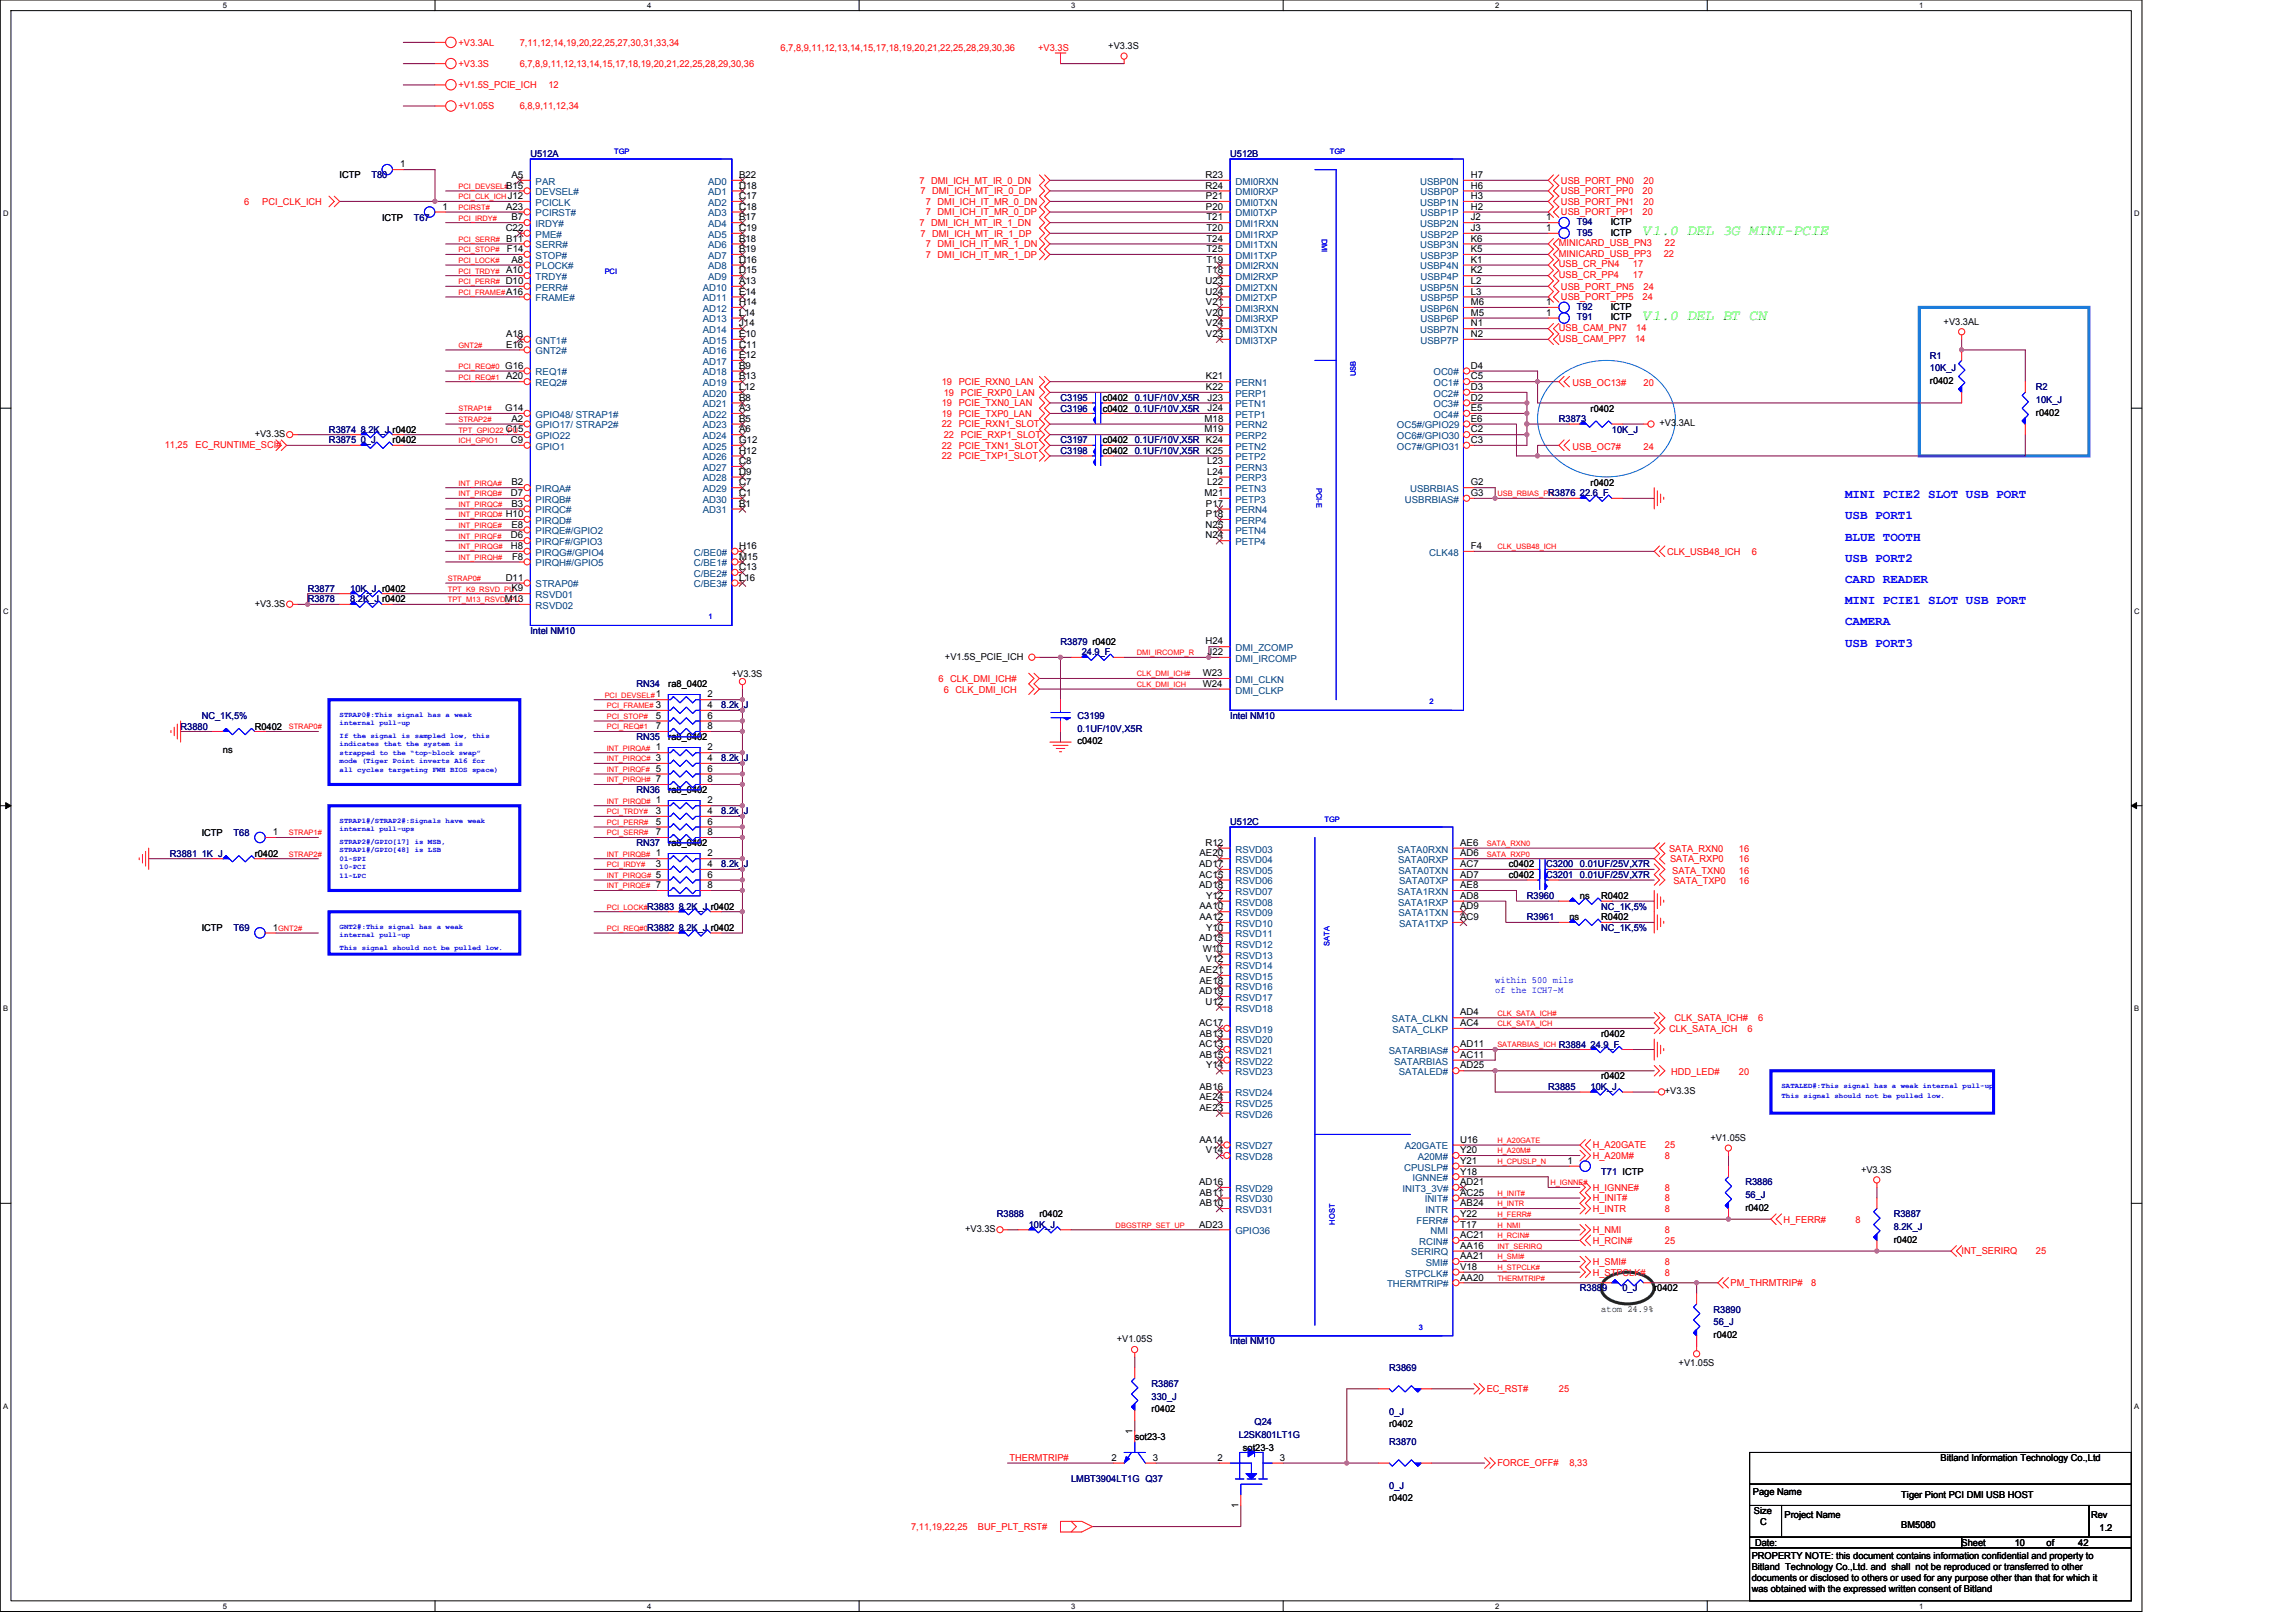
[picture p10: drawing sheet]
<svg xmlns="http://www.w3.org/2000/svg" width="297mm" height="210mm" viewBox="0 0 297 210" stroke-linecap="round" stroke-linejoin="round" font-family="sans-serif">
<defs><g id="words">
<g font-size="1.9" fill="#0f0">
<text x="212.6" y="30.4">V1.0 DEL 3G MINI-PCIE</text>
<text x="212.6" y="41.4">V1.0 DEL BT CN</text>
</g>
<g font-size="1.6" fill="#00f">
<text x="238.7" y="64.5">MINI PCIE2 SLOT USB PORT</text>
<text x="238.7" y="67.2">USB PORT1</text>
<text x="238.7" y="69.9">BLUE TOOTH</text>
<text x="238.7" y="72.7">USB PORT2</text>
<text x="238.7" y="75.4">CARD READER</text>
<text x="238.7" y="83.7">USB PORT3</text>
<text x="238.7" y="80.9">CAMERA</text>
<text x="238.7" y="78.2">MINI PCIE1 SLOT USB PORT</text>
</g>
<g font-size="1.2" fill="#f00">
<text x="59.3" y="5.9">+V3.3AL</text>
<text x="67.2" y="5.9">7,11,12,14,19,20,22,25,27,30,31,33,34</text>
<text x="59.3" y="8.7">+V3.3S</text>
<text x="59.3" y="11.4">+V1.5S_PCIE_ICH</text>
<text x="67.2" y="8.7">6,7,8,9,11,12,13,14,15,17,18,19,20,21,22,25,28,29,30,36</text>
<text x="70.9" y="11.4">12</text>
<text x="101" y="6.6">6,7,8,9,11,12,13,14,15,17,18,19,20,21,22,25,28,29,30,36</text>
<text x="134.3" y="6.6">+V3.3S</text>
<text x="59.3" y="14.2">+V1.05S</text>
<text x="67.2" y="14.2">6,8,9,11,12,34</text>
<text x="119" y="23.7">7 DMI_ICH_MT_IR_0_DN</text>
<text x="201.9" y="23.7">USB_PORT_PN0</text>
<text x="212.6" y="23.7">20</text>
<text x="31.6" y="26.5">6</text>
<text x="33.9" y="26.5">PCI_CLK_ICH</text>
<text x="119" y="29.3">7 DMI_ICH_MT_IR_1_DN</text>
<text x="119.1" y="25.1">7 DMI_ICH_MT_IR_0_DP</text>
<text x="119.8" y="26.5">7 DMI_ICH_IT_MR_0_DN</text>
<text x="119.8" y="27.9">7 DMI_ICH_IT_MR_0_DP</text>
<text x="201.9" y="25.1">USB_PORT_PP0</text>
<text x="201.9" y="27.9">USB_PORT_PP1</text>
<text x="201.9" y="26.5">USB_PORT_PN1</text>
<text x="212.5" y="25.1">20</text>
<text x="212.5" y="27.9">20</text>
<text x="212.6" y="26.5">20</text>
<text x="119.1" y="30.6">7 DMI_ICH_MT_IR_1_DP</text>
<text x="119.8" y="33.4">7 DMI_ICH_IT_MR_1_DP</text>
<text x="119.8" y="32">7 DMI_ICH_IT_MR_1_DN</text>
<text x="201.7" y="33.2">MINICARD_USB_PP3</text>
<text x="201.7" y="31.9">MINICARD_USB_PN3</text>
<text x="201.7" y="34.6">USB_CR_PN4</text>
<text x="201.7" y="36">USB_CR_PP4</text>
<text x="211.3" y="34.6">17</text>
<text x="211.3" y="36">17</text>
<text x="215.2" y="33.2">22</text>
<text x="215.4" y="31.9">22</text>
<text x="201.9" y="38.8">USB_PORT_PP5</text>
<text x="201.9" y="37.5">USB_PORT_PN5</text>
<text x="212.5" y="38.8">24</text>
<text x="212.6" y="37.5">24</text>
<text x="201.7" y="42.8">USB_CAM_PN7</text>
<text x="201.7" y="44.2">USB_CAM_PP7</text>
<text x="211.5" y="44.2">14</text>
<text x="211.7" y="42.8">14</text>
<text x="121.8" y="53.9">19</text>
<text x="121.8" y="49.8">19</text>
<text x="121.8" y="52.6">19</text>
<text x="122.1" y="51.2">19</text>
<text x="124" y="53.9">PCIE_TXP0_LAN</text>
<text x="124" y="49.8">PCIE_RXN0_LAN</text>
<text x="124" y="52.6">PCIE_TXN0_LAN</text>
<text x="124.3" y="51.2">PCIE_RXP0_LAN</text>
<text x="203.5" y="50">USB_OC13#</text>
<text x="212.6" y="50">20</text>
<text x="21.3" y="57.9">11,25</text>
<text x="25.3" y="57.9">EC_RUNTIME_SCI#</text>
<text x="121.8" y="55.3">22</text>
<text x="121.8" y="59.4">22</text>
<text x="121.8" y="58">22</text>
<text x="122.1" y="56.7">22</text>
<text x="124" y="55.3">PCIE_RXN1_SLOT</text>
<text x="124" y="59.4">PCIE_TXP1_SLOT</text>
<text x="124" y="58">PCIE_TXN1_SLOT</text>
<text x="124.3" y="56.7">PCIE_RXP1_SLOT</text>
<text x="203.5" y="58.2">USB_OC7#</text>
<text x="212.6" y="58.2">24</text>
<text x="215.7" y="71.8">CLK_USB48_ICH</text>
<text x="226.6" y="71.8">6</text>
<text x="121.4" y="88.2">6 CLK_DMI_ICH#</text>
<text x="122.1" y="89.6">6 CLK_DMI_ICH</text>
<text x="215.9" y="110.2">SATA_RXN0</text>
<text x="216.1" y="111.5">SATA_RXP0</text>
<text x="216.3" y="113.1">SATA_TXN0</text>
<text x="225" y="110.2">16</text>
<text x="225" y="111.5">16</text>
<text x="225" y="113.1">16</text>
<text x="216.5" y="114.4">SATA_TXP0</text>
<text x="225" y="114.4">16</text>
<text x="215.9" y="133.5">CLK_SATA_ICH</text>
<text x="216.6" y="132.1">CLK_SATA_ICH#</text>
<text x="226.1" y="133.5">6</text>
<text x="227.5" y="132.1">6</text>
<text x="216.2" y="139.1">HDD_LED#</text>
<text x="225" y="139.1">20</text>
<text x="206.1" y="148.6">H_A20GATE</text>
<text x="206.1" y="149.9">H_A20M#</text>
<text x="215.4" y="149.9">8</text>
<text x="215.4" y="148.6">25</text>
<text x="206.1" y="155.4">H_INIT#</text>
<text x="206.1" y="154.1">H_IGNNE#</text>
<text x="215.4" y="154.1">8</text>
<text x="215.4" y="155.4">8</text>
<text x="206.1" y="160.9">H_RCIN#</text>
<text x="206.1" y="156.8">H_INTR</text>
<text x="206.1" y="159.6">H_NMI</text>
<text x="215.4" y="160.9">25</text>
<text x="215.4" y="156.8">8</text>
<text x="215.4" y="159.6">8</text>
<text x="230.8" y="158.2">H_FERR#</text>
<text x="240.1" y="158.2">8</text>
<text x="206.1" y="165">H_STPCLK#</text>
<text x="206.1" y="163.7">H_SMI#</text>
<text x="215.4" y="165">8</text>
<text x="215.4" y="163.7">8</text>
<text x="223.9" y="166.4">PM_THRMTRIP#</text>
<text x="234.3" y="166.4">8</text>
<text x="253.8" y="162.3">INT_SERIRQ</text>
<text x="263.4" y="162.3">25</text>
<text x="192.3" y="180.1">EC_RST#</text>
<text x="201.7" y="180.1">25</text>
<text x="130.6" y="189">THERMTRIP#</text>
<text x="193.7" y="189.7">FORCE_OFF#</text>
<text x="203" y="189.7">8,33</text>
<text x="117.9" y="198">7,11,19,22,25</text>
<text x="126.5" y="198">BUF_PLT_RST#</text>
</g>
<g font-size="1.2">
<text x="143.4" y="6.3">+V3.3S</text>
<text x="43.9" y="23.1">ICTP</text>
<text x="51.7" y="21.7">1</text>
<text x="66.2" y="23">A5</text>
<text x="95.6" y="23">B22</text>
<text x="156" y="23">R23</text>
<text x="190.3" y="23">H7</text>
<text x="49.4" y="28.6">ICTP</text>
<text x="57.2" y="27.1">1</text>
<text x="65.4" y="29.9">C22</text>
<text x="65.5" y="27.1">A23</text>
<text x="65.5" y="24.4">B15</text>
<text x="65.7" y="25.8">J12</text>
<text x="66.2" y="28.5">B7</text>
<text x="95.6" y="29.9">C19</text>
<text x="95.6" y="28.5">B17</text>
<text x="95.6" y="27.1">C18</text>
<text x="95.6" y="25.8">C17</text>
<text x="95.6" y="24.4">D18</text>
<text x="156" y="24.4">R24</text>
<text x="156" y="25.8">P21</text>
<text x="156" y="27.1">P20</text>
<text x="156.1" y="28.5">T21</text>
<text x="156.1" y="29.9">T20</text>
<text x="190.3" y="24.4">H6</text>
<text x="190.3" y="27.1">H2</text>
<text x="190.3" y="29.9">J3</text>
<text x="190.3" y="25.8">H3</text>
<text x="190.3" y="28.5">J2</text>
<text x="200" y="29.9">1</text>
<text x="200" y="28.5">1</text>
<text x="208.4" y="29.1">ICTP</text>
<text x="65.5" y="35.4">A10</text>
<text x="65.5" y="31.3">B11</text>
<text x="65.6" y="32.6">F14</text>
<text x="66.2" y="34">A8</text>
<text x="95.6" y="35.4">D15</text>
<text x="95.6" y="34">D16</text>
<text x="95.6" y="32.6">B19</text>
<text x="95.6" y="31.3">B18</text>
<text x="156.1" y="35.4">T18</text>
<text x="156.1" y="34">T19</text>
<text x="156.1" y="32.6">T25</text>
<text x="156.1" y="31.3">T24</text>
<text x="190.3" y="32.6">K5</text>
<text x="190.3" y="35.4">K2</text>
<text x="190.3" y="31.3">K6</text>
<text x="190.3" y="34">K1</text>
<text x="208.4" y="30.5">ICTP</text>
<text x="65.4" y="36.7">D10</text>
<text x="65.5" y="38.1">A16</text>
<text x="95.6" y="40.9">L14</text>
<text x="95.6" y="39.5">H14</text>
<text x="95.6" y="38.1">E14</text>
<text x="95.6" y="36.7">A13</text>
<text x="156" y="38.1">U24</text>
<text x="156" y="36.7">U23</text>
<text x="156" y="39.5">V21</text>
<text x="156" y="40.9">V20</text>
<text x="190.3" y="38.1">L3</text>
<text x="190.3" y="40.9">M5</text>
<text x="190.3" y="36.7">L2</text>
<text x="190.3" y="39.5">M6</text>
<text x="200" y="40.9">1</text>
<text x="200" y="39.5">1</text>
<text x="208.4" y="41.4">ICTP</text>
<text x="208.4" y="40.1">ICTP</text>
<text x="251.5" y="42">+V3.3AL</text>
<text x="65.4" y="47.7">G16</text>
<text x="65.5" y="45">E16</text>
<text x="65.5" y="43.6">A18</text>
<text x="95.6" y="47.7">B9</text>
<text x="95.6" y="46.3">E12</text>
<text x="95.6" y="45">C11</text>
<text x="95.6" y="43.6">E10</text>
<text x="95.6" y="42.2">J14</text>
<text x="156" y="42.2">V24</text>
<text x="156" y="43.6">V23</text>
<text x="190.3" y="43.6">N2</text>
<text x="190.3" y="47.7">D4</text>
<text x="190.3" y="42.2">N1</text>
<text x="65.4" y="53.2">G14</text>
<text x="65.5" y="49.1">A20</text>
<text x="95.6" y="53.2">A3</text>
<text x="95.6" y="51.8">B8</text>
<text x="95.6" y="50.5">L12</text>
<text x="95.6" y="49.1">B13</text>
<text x="142.7" y="51.9">c0402</text>
<text x="142.7" y="53.3">c0402</text>
<text x="156" y="49.1">K21</text>
<text x="156" y="50.5">K22</text>
<text x="156.2" y="51.8">J23</text>
<text x="156.2" y="53.2">J24</text>
<text x="190.3" y="53.2">E5</text>
<text x="190.3" y="49.1">C5</text>
<text x="190.3" y="51.8">D2</text>
<text x="190.3" y="50.5">D3</text>
<text x="205.8" y="53.3">r0402</text>
<text x="249.7" y="49.7">r0402</text>
<text x="263.4" y="53.8">r0402</text>
<text x="33" y="56.5">+V3.3S</text>
<text x="50.8" y="57.4">r0402</text>
<text x="65.4" y="55.9">C15</text>
<text x="66.1" y="57.3">C9</text>
<text x="66.2" y="54.6">A2</text>
<text x="95.6" y="58.7">H12</text>
<text x="95.6" y="57.3">G12</text>
<text x="95.6" y="55.9">A6</text>
<text x="95.6" y="54.6">B5</text>
<text x="142.7" y="58.7">c0402</text>
<text x="142.7" y="57.4">c0402</text>
<text x="155.8" y="54.6">M18</text>
<text x="155.8" y="55.9">M19</text>
<text x="190.3" y="57.3">C3</text>
<text x="190.3" y="55.9">C2</text>
<text x="190.3" y="54.6">E6</text>
<text x="214.7" y="55.2">+V3.3AL</text>
<text x="66.1" y="64.2">D7</text>
<text x="66.2" y="65.6">B3</text>
<text x="66.2" y="62.8">B2</text>
<text x="95.6" y="65.6">B1</text>
<text x="95.6" y="64.2">C1</text>
<text x="95.6" y="62.8">C7</text>
<text x="95.6" y="61.4">D9</text>
<text x="95.6" y="60">C8</text>
<text x="155.8" y="64.2">M21</text>
<text x="156" y="65.6">P17</text>
<text x="156.2" y="60">L23</text>
<text x="156.2" y="61.4">L24</text>
<text x="156.2" y="62.8">L22</text>
<text x="190.3" y="62.8">G2</text>
<text x="190.3" y="64.2">G3</text>
<text x="205.8" y="62.8">r0402</text>
<text x="65.4" y="66.9">H10</text>
<text x="66.1" y="71">H8</text>
<text x="66.1" y="69.7">D6</text>
<text x="66.2" y="68.3">E8</text>
<text x="95.6" y="71">H16</text>
<text x="156" y="68.3">N25</text>
<text x="156" y="69.7">N24</text>
<text x="156" y="66.9">P18</text>
<text x="190.3" y="71">F4</text>
<text x="65.3" y="77.9">M13</text>
<text x="65.4" y="75.1">D11</text>
<text x="66.2" y="76.5">K9</text>
<text x="66.2" y="72.4">F8</text>
<text x="95.6" y="75.1">L16</text>
<text x="95.6" y="73.8">C13</text>
<text x="95.6" y="72.4">M15</text>
<text x="33" y="78.5">+V3.3S</text>
<text x="156" y="83.4">H24</text>
<text x="86.5" y="88.9">ra8_0402</text>
<text x="94.7" y="87.5">+V3.3S</text>
<text x="122.3" y="85.3">+V1.5S_PCIE_ICH</text>
<text x="155.6" y="87.5">W23</text>
<text x="155.6" y="88.9">W24</text>
<text x="156.2" y="84.8">J22</text>
<text x="33" y="94.4">R0402</text>
<text x="84.8" y="90.2">1</text>
<text x="84.8" y="91.6">3</text>
<text x="84.8" y="93">5</text>
<text x="84.8" y="94.3">7</text>
<text x="86.5" y="95.8">ra8_0402</text>
<text x="91.5" y="90.2">2</text>
<text x="91.5" y="91.6">4</text>
<text x="91.5" y="93">6</text>
<text x="91.5" y="94.3">8</text>
<text x="84.8" y="97.1">1</text>
<text x="84.8" y="98.5">3</text>
<text x="84.8" y="99.8">5</text>
<text x="84.8" y="101.2">7</text>
<text x="91.5" y="97.1">2</text>
<text x="91.5" y="98.5">4</text>
<text x="91.5" y="99.8">6</text>
<text x="91.5" y="101.2">8</text>
<text x="139.4" y="96.3">c0402</text>
<text x="84.8" y="103.9">1</text>
<text x="84.8" y="105.3">3</text>
<text x="84.8" y="106.7">5</text>
<text x="86.5" y="102.6">ra8_0402</text>
<text x="91.5" y="103.9">2</text>
<text x="91.5" y="105.3">4</text>
<text x="91.5" y="106.7">6</text>
<text x="26.1" y="108.1">ICTP</text>
<text x="33" y="110.8">r0402</text>
<text x="35.3" y="108.1">1</text>
<text x="84.8" y="110.8">1</text>
<text x="84.8" y="112.2">3</text>
<text x="84.8" y="113.6">5</text>
<text x="84.8" y="108.1">7</text>
<text x="86.5" y="109.5">ra8_0402</text>
<text x="91.5" y="110.8">2</text>
<text x="91.5" y="112.2">4</text>
<text x="91.5" y="113.6">6</text>
<text x="91.5" y="108.1">8</text>
<text x="155.1" y="112.2">AD17</text>
<text x="155.1" y="113.6">AC15</text>
<text x="155.2" y="110.8">AE20</text>
<text x="156" y="109.4">R12</text>
<text x="188.9" y="113.6">AD7</text>
<text x="188.9" y="109.4">AE6</text>
<text x="188.9" y="110.8">AD6</text>
<text x="188.9" y="112.2">AC7</text>
<text x="195.2" y="113.6">c0402</text>
<text x="195.2" y="112.2">c0402</text>
<text x="84.8" y="114.9">7</text>
<text x="91.5" y="114.9">8</text>
<text x="155.1" y="114.9">AD18</text>
<text x="155.2" y="117.7">AA10</text>
<text x="155.2" y="119">AA12</text>
<text x="156" y="116.3">Y12</text>
<text x="188.9" y="119">AC9</text>
<text x="188.9" y="114.9">AE8</text>
<text x="188.9" y="116.3">AD8</text>
<text x="188.9" y="117.7">AD9</text>
<text x="207.2" y="116.3">R0402</text>
<text x="207.2" y="119.1">R0402</text>
<text x="26.1" y="120.5">ICTP</text>
<text x="35.3" y="120.4">1</text>
<text x="155.1" y="121.8">AD15</text>
<text x="155.2" y="125.9">AE21</text>
<text x="155.6" y="123.1">W10</text>
<text x="156" y="124.5">V12</text>
<text x="156" y="120.4">Y10</text>
<text x="155.1" y="128.6">AD19</text>
<text x="155.2" y="127.3">AE18</text>
<text x="156" y="130">U12</text>
<text x="188.9" y="131.4">AD4</text>
<text x="155.1" y="132.8">AC17</text>
<text x="155.1" y="135.5">AC13</text>
<text x="155.2" y="134.1">AB13</text>
<text x="155.2" y="136.9">AB15</text>
<text x="188.9" y="132.8">AC4</text>
<text x="188.9" y="135.5">AD11</text>
<text x="188.9" y="136.9">AC11</text>
<text x="207.2" y="134.2">r0402</text>
<text x="155.2" y="141">AB16</text>
<text x="155.2" y="142.3">AE24</text>
<text x="155.2" y="143.7">AE23</text>
<text x="156" y="138.2">Y14</text>
<text x="188.9" y="138.2">AD25</text>
<text x="207.2" y="139.7">r0402</text>
<text x="215.4" y="141.6">+V3.3S</text>
<text x="155.2" y="147.8">AA14</text>
<text x="156" y="149.2">V14</text>
<text x="188.9" y="149.2">Y20</text>
<text x="188.9" y="147.8">U16</text>
<text x="221.3" y="147.6">+V1.05S</text>
<text x="155.1" y="153.3">AD16</text>
<text x="155.2" y="154.7">AB11</text>
<text x="188.9" y="150.6">Y21</text>
<text x="188.9" y="153.3">AD21</text>
<text x="188.9" y="152">Y18</text>
<text x="188.9" y="154.7">AC25</text>
<text x="202.8" y="150.6">1</text>
<text x="240.8" y="151.7">+V3.3S</text>
<text x="124.9" y="159.4">+V3.3S</text>
<text x="134.5" y="157.5">r0402</text>
<text x="155.1" y="158.8">AD23</text>
<text x="155.2" y="156.1">AB10</text>
<text x="188.9" y="157.4">Y22</text>
<text x="188.9" y="160.2">AC21</text>
<text x="188.9" y="161.6">AA16</text>
<text x="188.9" y="156.1">AB24</text>
<text x="188.9" y="158.8">T17</text>
<text x="225.8" y="156.7">r0402</text>
<text x="245" y="160.8">r0402</text>
<text x="188.9" y="162.9">AA21</text>
<text x="188.9" y="164.3">V18</text>
<text x="188.9" y="165.7">AA20</text>
<text x="214" y="167.1">r0402</text>
<text x="144.5" y="173.7">+V1.05S</text>
<text x="221.7" y="173.1">r0402</text>
<text x="217.2" y="176.7">+V1.05S</text>
<text x="146.5" y="185.6" transform="rotate(-90 146.5 185.6)">1</text>
<text x="149" y="182.7">r0402</text>
<text x="179.7" y="184.6">r0402</text>
<text x="143.8" y="189">2</text>
<text x="146.8" y="186.3">sot23-3</text>
<text x="149.1" y="189">3</text>
<text x="157.5" y="189">2</text>
<text x="160.8" y="187.7">sot23-3</text>
<text x="165.6" y="189">3</text>
<text x="251.1" y="189">Bitland Information Technology Co.,Ltd</text>
<text x="160.2" y="195.1" transform="rotate(-90 160.2 195.1)">1</text>
<text x="179.7" y="194.2">r0402</text>
<text x="226.8" y="193.4">Page Name</text>
<text x="226.9" y="195.9">Size</text>
<text x="227.7" y="197.3">C</text>
<text x="230.9" y="196.4">Project Name</text>
<text x="246" y="197.7">BM5080</text>
<text x="246" y="193.8">Tiger Piont PCI DMI USB HOST</text>
<text x="270.5" y="196.4">Rev</text>
<text x="226.6" y="201.7">PROPERTY NOTE: this document contains information confidential and property to</text>
<text x="226.6" y="203.1">Bitland Technology Co.,Ltd. and shall not be reproduced or transferred to other</text>
<text x="227.1" y="200">Date:</text>
<text x="253.8" y="200">Sheet</text>
<text x="260.6" y="200">10</text>
<text x="264.8" y="200">of</text>
<text x="268.9" y="200">42</text>
<text x="271.6" y="198.1">1.2</text>
<text x="226.6" y="204.5">documents or disclosed to others or used for any purpose other than that for which it</text>
<text x="226.6" y="206">was obtained with the expressed written consent of Bitland</text>
</g>
<g font-size="1.2" fill="#000080">
<text x="48" y="23.1">T80</text>
<text x="68.6" y="20.3">U512A</text>
<text x="159.1" y="20.3">U512B</text>
<text x="53.5" y="28.6">T67</text>
<text x="204" y="29.1">T94</text>
<text x="204" y="30.5">T95</text>
<text x="204" y="41.4">T91</text>
<text x="204" y="40.1">T92</text>
<text x="249.7" y="46.4">R1</text>
<text x="137.2" y="51.9">C3195</text>
<text x="137.2" y="53.3">C3196</text>
<text x="146.8" y="51.9">0.1UF/10V,X5R</text>
<text x="146.8" y="53.3">0.1UF/10V,X5R</text>
<text x="249.7" y="48">10K_J</text>
<text x="263.4" y="50.5">R2</text>
<text x="263.4" y="52.2">10K_J</text>
<text x="42.6" y="56">R3874 8.2K_J r0402</text>
<text x="42.6" y="57.4">R3875 0_J</text>
<text x="137.2" y="58.7">C3198</text>
<text x="137.2" y="57.4">C3197</text>
<text x="146.8" y="58.7">0.1UF/10V,X5R K25</text>
<text x="146.8" y="57.4">0.1UF/10V,X5R K24</text>
<text x="201.7" y="54.6">R3873</text>
<text x="208.5" y="56">10K_J</text>
<text x="200.3" y="64.2">R3876 22.6_F</text>
<text x="39.8" y="77.9">R3878</text>
<text x="39.8" y="76.6">R3877</text>
<text x="45.3" y="77.9">8.2K_J r0402</text>
<text x="45.3" y="76.6">10K_J r0402</text>
<text x="68.6" y="82">Intel NM10</text>
<text x="137.2" y="83.4">R3879 r0402</text>
<text x="82.3" y="88.9">RN34</text>
<text x="140" y="84.8">24.9_F</text>
<text x="23.4" y="94.4">R3880</text>
<text x="26.1" y="93">NC_1K,5%</text>
<text x="82.3" y="95.8">RN35</text>
<text x="93.3" y="91.7">8.2k_J</text>
<text x="139.4" y="93">C3199</text>
<text x="139.4" y="94.7">0.1UF/10V,X5R</text>
<text x="159.1" y="93">Intel NM10</text>
<text x="93.3" y="98.5">8.2k_J</text>
<text x="82.3" y="102.6">RN36</text>
<text x="93.3" y="105.4">8.2k_J</text>
<text x="159.1" y="106.7">U512C</text>
<text x="22" y="110.8">R3881 1K_J</text>
<text x="30.2" y="108.1">T68</text>
<text x="82.3" y="109.5">RN37</text>
<text x="93.3" y="112.2">8.2k_J</text>
<text x="200" y="113.6">C3201 0.01UF/25V,X7R</text>
<text x="200" y="112.2">C3200 0.01UF/25V,X7R</text>
<text x="83.7" y="117.7">R3883 8.2K_J r0402</text>
<text x="197.5" y="116.3">R3960</text>
<text x="197.5" y="119.1">R3961</text>
<text x="207.2" y="117.7">NC_1K,5%</text>
<text x="30.2" y="120.5">T69</text>
<text x="83.7" y="120.5">R3882 8.2K_J r0402</text>
<text x="207.2" y="120.5">NC_1K,5%</text>
<text x="201.7" y="135.6">R3884 24.9_F</text>
<text x="200.3" y="141">R3885</text>
<text x="205.8" y="141">10K_J</text>
<text x="207.2" y="152">T71 ICTP</text>
<text x="225.8" y="153.4">R3886</text>
<text x="225.8" y="155">56_J</text>
<text x="129" y="157.5">R3888</text>
<text x="133.1" y="158.9">10K_J</text>
<text x="245" y="157.5">R3887</text>
<text x="245" y="159.1">8.2K_J</text>
<text x="204.4" y="167.1">R3889</text>
<text x="209.9" y="167.1">0_J</text>
<text x="159.1" y="173.9">Intel NM10</text>
<text x="221.7" y="169.8">R3890</text>
<text x="221.7" y="171.5">56_J</text>
<text x="149" y="179.4">R3867</text>
<text x="179.7" y="177.4">R3869</text>
<text x="149" y="181.1">330_J</text>
<text x="162.3" y="184.4">Q24</text>
<text x="179.7" y="183">0_J</text>
<text x="138.6" y="191.8">LMBT3904LT1G Q37</text>
<text x="160.2" y="186">L2SK801LT1G</text>
<text x="179.7" y="187">R3870</text>
<text x="179.7" y="192.6">0_J</text>
</g>
<g font-size="1.2" fill="#004080">
<text x="69.3" y="23.9">PAR</text>
<text x="91.6" y="23.9">AD0</text>
<text x="159.8" y="23.9">DMI0RXN</text>
<text x="183.7" y="23.9">USBP0N</text>
<text x="69.3" y="29.4">IRDY#</text>
<text x="69.3" y="28">PCIRST#</text>
<text x="69.3" y="26.6">PCICLK</text>
<text x="69.3" y="25.3">DEVSEL#</text>
<text x="91.6" y="29.4">AD4</text>
<text x="91.6" y="28">AD3</text>
<text x="91.6" y="26.6">AD2</text>
<text x="91.6" y="25.3">AD1</text>
<text x="159.8" y="25.3">DMI0RXP</text>
<text x="159.8" y="26.6">DMI0TXN</text>
<text x="159.8" y="28">DMI0TXP</text>
<text x="159.8" y="29.4">DMI1RXN</text>
<text x="183.7" y="26.6">USBP1N</text>
<text x="183.7" y="29.4">USBP2N</text>
<text x="183.8" y="25.3">USBP0P</text>
<text x="183.8" y="28">USBP1P</text>
<text x="69.3" y="34.9">PLOCK#</text>
<text x="69.3" y="33.5">STOP#</text>
<text x="69.3" y="32.1">SERR#</text>
<text x="69.3" y="30.8">PME#</text>
<text x="91.6" y="34.9">AD8</text>
<text x="91.6" y="33.5">AD7</text>
<text x="91.6" y="32.1">AD6</text>
<text x="91.6" y="30.8">AD5</text>
<text x="159.8" y="30.8">DMI1RXP</text>
<text x="159.8" y="34.9">DMI2RXN</text>
<text x="159.8" y="33.5">DMI1TXP</text>
<text x="159.8" y="32.1">DMI1TXN</text>
<text x="183.7" y="32.1">USBP3N</text>
<text x="183.7" y="34.9">USBP4N</text>
<text x="183.8" y="30.8">USBP2P</text>
<text x="183.8" y="33.5">USBP3P</text>
<text x="69.3" y="39">FRAME#</text>
<text x="69.3" y="37.6">PERR#</text>
<text x="69.3" y="36.2">TRDY#</text>
<text x="90.9" y="41.7">AD13</text>
<text x="90.9" y="40.3">AD12</text>
<text x="90.9" y="39">AD11</text>
<text x="90.9" y="37.6">AD10</text>
<text x="91.6" y="36.2">AD9</text>
<text x="159.8" y="40.3">DMI3RXN</text>
<text x="159.8" y="36.2">DMI2RXP</text>
<text x="159.8" y="39">DMI2TXP</text>
<text x="159.8" y="41.7">DMI3RXP</text>
<text x="159.8" y="37.6">DMI2TXN</text>
<text x="183.7" y="37.6">USBP5N</text>
<text x="183.7" y="40.3">USBP6N</text>
<text x="183.8" y="36.2">USBP4P</text>
<text x="183.8" y="39">USBP5P</text>
<text x="183.8" y="41.7">USBP6P</text>
<text x="69.3" y="45.8">GNT2#</text>
<text x="69.3" y="44.5">GNT1#</text>
<text x="90.9" y="47.2">AD17</text>
<text x="90.9" y="45.8">AD16</text>
<text x="90.9" y="44.5">AD15</text>
<text x="90.9" y="43.1">AD14</text>
<text x="159.8" y="43.1">DMI3TXN</text>
<text x="159.8" y="44.5">DMI3TXP</text>
<text x="183.7" y="43.1">USBP7N</text>
<text x="183.8" y="44.5">USBP7P</text>
<text x="69.3" y="50">REQ2#</text>
<text x="69.3" y="48.6">REQ1#</text>
<text x="90.9" y="52.7">AD21</text>
<text x="90.9" y="51.3">AD20</text>
<text x="90.9" y="50">AD19</text>
<text x="90.9" y="48.6">AD18</text>
<text x="159.8" y="50">PERN1</text>
<text x="159.8" y="51.3">PERP1</text>
<text x="159.8" y="52.7">PETN1</text>
<text x="185.5" y="50">OC1#</text>
<text x="185.5" y="52.7">OC3#</text>
<text x="185.5" y="51.3">OC2#</text>
<text x="185.5" y="48.6">OC0#</text>
<text x="69.3" y="58.2">GPIO1</text>
<text x="69.3" y="56.8">GPIO22</text>
<text x="69.3" y="55.4">GPIO17/ STRAP2#</text>
<text x="69.3" y="54.1">GPIO48/ STRAP1#</text>
<text x="90.9" y="59.6">AD26</text>
<text x="90.9" y="58.2">AD25</text>
<text x="90.9" y="56.8">AD24</text>
<text x="90.9" y="55.4">AD23</text>
<text x="90.9" y="54.1">AD22</text>
<text x="159.8" y="54.1">PETP1</text>
<text x="159.8" y="55.4">PERN2</text>
<text x="159.8" y="56.8">PERP2</text>
<text x="159.8" y="58.2">PETN2</text>
<text x="159.8" y="59.6">PETP2</text>
<text x="180.7" y="58.2">OC7#/GPIO31</text>
<text x="180.7" y="56.8">OC6#/GPIO30</text>
<text x="180.7" y="55.4">OC5#/GPIO29</text>
<text x="185.5" y="54.1">OC4#</text>
<text x="69.3" y="65">PIRQB#</text>
<text x="69.3" y="63.7">PIRQA#</text>
<text x="90.9" y="65">AD30</text>
<text x="90.9" y="63.7">AD29</text>
<text x="90.9" y="62.3">AD28</text>
<text x="90.9" y="60.9">AD27</text>
<text x="159.8" y="60.9">PERN3</text>
<text x="159.8" y="62.3">PERP3</text>
<text x="159.8" y="63.7">PETN3</text>
<text x="159.8" y="65">PETP3</text>
<text x="181.8" y="65">USBRBIAS#</text>
<text x="182.4" y="63.7">USBRBIAS</text>
<text x="69.3" y="71.9">PIRQG#/GPIO4</text>
<text x="69.3" y="70.5">PIRQF#/GPIO3</text>
<text x="69.3" y="69.2">PIRQE#/GPIO2</text>
<text x="69.3" y="67.8">PIRQD#</text>
<text x="69.3" y="66.4">PIRQC#</text>
<text x="89.8" y="71.9">C/BE0#</text>
<text x="90.9" y="66.4">AD31</text>
<text x="159.8" y="66.4">PERN4</text>
<text x="159.8" y="67.8">PERP4</text>
<text x="159.8" y="69.2">PETN4</text>
<text x="159.8" y="70.5">PETP4</text>
<text x="184.9" y="71.9">CLK48</text>
<text x="69.3" y="73.3">PIRQH#/GPIO5</text>
<text x="69.3" y="77.4">RSVD01</text>
<text x="69.3" y="76">STRAP0#</text>
<text x="89.8" y="76">C/BE3#</text>
<text x="89.8" y="74.6">C/BE2#</text>
<text x="89.8" y="73.3">C/BE1#</text>
<text x="69.3" y="78.8">RSVD02</text>
<text x="159.8" y="84.2">DMI_ZCOMP</text>
<text x="159.8" y="85.6">DMI_IRCOMP</text>
<text x="159.8" y="88.3">DMI_CLKN</text>
<text x="159.8" y="89.7">DMI_CLKP</text>
<text x="159.8" y="110.3">RSVD03</text>
<text x="159.8" y="111.7">RSVD04</text>
<text x="159.8" y="113.1">RSVD05</text>
<text x="180.8" y="110.3">SATA0RXN</text>
<text x="180.9" y="111.7">SATA0RXP</text>
<text x="180.9" y="113.1">SATA0TXN</text>
<text x="159.8" y="114.4">RSVD06</text>
<text x="159.8" y="115.8">RSVD07</text>
<text x="159.8" y="117.2">RSVD08</text>
<text x="159.8" y="118.5">RSVD09</text>
<text x="159.8" y="119.9">RSVD10</text>
<text x="180.8" y="115.8">SATA1RXN</text>
<text x="180.9" y="117.2">SATA1RXP</text>
<text x="180.9" y="118.5">SATA1TXN</text>
<text x="181" y="114.4">SATA0TXP</text>
<text x="181" y="119.9">SATA1TXP</text>
<text x="159.8" y="121.3">RSVD11</text>
<text x="159.8" y="122.6">RSVD12</text>
<text x="159.8" y="124">RSVD13</text>
<text x="159.8" y="125.4">RSVD14</text>
<text x="159.8" y="126.8">RSVD15</text>
<text x="159.8" y="128.1">RSVD16</text>
<text x="159.8" y="129.5">RSVD17</text>
<text x="159.8" y="130.9">RSVD18</text>
<text x="159.8" y="133.6">RSVD19</text>
<text x="159.8" y="135">RSVD20</text>
<text x="159.8" y="136.4">RSVD21</text>
<text x="159.8" y="137.7">RSVD22</text>
<text x="179.7" y="136.4">SATARBIAS#</text>
<text x="180.1" y="132.2">SATA_CLKN</text>
<text x="180.1" y="133.6">SATA_CLKP</text>
<text x="180.4" y="137.7">SATARBIAS</text>
<text x="159.8" y="139.1">RSVD23</text>
<text x="159.8" y="141.9">RSVD24</text>
<text x="159.8" y="143.2">RSVD25</text>
<text x="181" y="139.1">SATALED#</text>
<text x="159.8" y="144.6">RSVD26</text>
<text x="159.8" y="148.7">RSVD27</text>
<text x="181.7" y="148.7">A20GATE</text>
<text x="159.8" y="150.1">RSVD28</text>
<text x="159.8" y="154.2">RSVD29</text>
<text x="159.8" y="155.6">RSVD30</text>
<text x="181.5" y="154.2">INIT3_3V#</text>
<text x="181.7" y="151.4">CPUSLP#</text>
<text x="182.7" y="152.8">IGNNE#</text>
<text x="183.4" y="150.1">A20M#</text>
<text x="184.3" y="155.6">INIT#</text>
<text x="159.8" y="159.7">GPIO36</text>
<text x="159.8" y="156.9">RSVD31</text>
<text x="183.3" y="158.3">FERR#</text>
<text x="183.6" y="161.1">RCIN#</text>
<text x="184.4" y="156.9">INTR</text>
<text x="185.1" y="159.7">NMI</text>
<text x="179.4" y="166.5">THERMTRIP#</text>
<text x="181.8" y="165.2">STPCLK#</text>
<text x="182.6" y="162.4">SERIRQ</text>
<text x="184.5" y="163.8">SMI#</text>
</g>
<g font-size="1.2" fill="#004000">
<text x="28.8" y="97.4">ns</text>
<text x="203" y="119.1">ns</text>
<text x="204.4" y="116.3">ns</text>
</g>
<g font-size="1.2" fill="#00f">
<text x="193.4" y="127.2">within 500 mils</text>
<text x="193.4" y="128.5">of the ICH7-M</text>
</g>
<text font-size="1.2" fill="#008000" x="207.2" y="169.7">atom 24.9%</text>
<g font-size="1">
<text x="28.8" y="1">5</text>
<text x="83.7" y="1">4</text>
<text x="138.6" y="1">3</text>
<text x="193.4" y="1">2</text>
<text x="248.3" y="1">1</text>
<text x=".4" y="28">D</text>
<text x="276.1" y="28">D</text>
<text x=".4" y="79.4">C</text>
<text x="276.1" y="79.4">C</text>
<text x=".4" y="130.9">B</text>
<text x="276.1" y="130.9">B</text>
<text x=".4" y="182.3">A</text>
<text x="276.1" y="182.3">A</text>
<text x="28.8" y="208.2">5</text>
<text x="83.7" y="208.2">4</text>
<text x="138.6" y="208.2">3</text>
<text x="193.4" y="208.2">2</text>
<text x="248.3" y="208.2">1</text>
</g>
<g font-size="1" fill="#00f">
<text x="79.5" y="19.9">TGP</text>
<text x="172" y="19.9">TGP</text>
<text x="78.2" y="35.4">PCI</text>
<text x="171" y="30.9" transform="rotate(90 171 30.9)">DMI</text>
<text x="175.4" y="48.7" transform="rotate(-90 175.4 48.7)">USB</text>
<text x="170.3" y="63.1" transform="rotate(90 170.3 63.1)">PCI-E</text>
<text x="91.7" y="80.1">1</text>
<text x="43.9" y="92.7">STRAP0#:This signal has a weak</text>
<text x="43.9" y="93.8">internal pull-up</text>
<text x="43.9" y="95.4">If the signal is sampled low, this</text>
<text x="184.9" y="91.1">2</text>
<text x="43.9" y="96.5">indicates that the system is</text>
<text x="43.9" y="97.6">strapped to the “top-block swap”</text>
<text x="43.9" y="98.7">mode (Tiger Point inverts A16 for</text>
<text x="43.9" y="99.8">all cycles targeting FWH BIOS space)</text>
<text x="43.9" y="106.4">STRAP1#/STRAP2#:Signals have weak</text>
<text x="43.9" y="107.5">internal pull-ups</text>
<text x="171.4" y="106.3">TGP</text>
<text x="43.9" y="109.2">STRAP2#/GPIO[17] is MSB,</text>
<text x="43.9" y="110.3">STRAP1#/GPIO[48] is LSB</text>
<text x="43.9" y="111.4">01-SPI</text>
<text x="43.9" y="112.5">10-PCI</text>
<text x="43.9" y="113.6">11-LPC</text>
<text x="43.9" y="120.1">GNT2#:This signal has a weak</text>
<text x="43.9" y="121.2">internal pull-up</text>
<text x="43.9" y="122.9">This signal should not be pulled low.</text>
<text x="172" y="122.3" transform="rotate(-90 172 122.3)">SATA</text>
<text x="230.5" y="140.7">SATALED#:This signal has a weak internal pull-up</text>
<text x="230.5" y="142.1">This signal should not be pulled low.</text>
<text x="172.7" y="158.4" transform="rotate(-90 172.7 158.4)">HOST</text>
<text x="183.6" y="172">3</text>
</g>
<g font-size="1" fill="#f00">
<text x="59.3" y="27.2">PCIRST#</text>
<text x="59.3" y="28.5">PCI_IRDY#</text>
<text x="59.3" y="24.4">PCI_DEVSEL#</text>
<text x="59.3" y="25.8">PCI_CLK_ICH</text>
<text x="59.3" y="34">PCI_LOCK#</text>
<text x="59.3" y="31.3">PCI_SERR#</text>
<text x="59.3" y="32.6">PCI_STOP#</text>
<text x="59.3" y="35.4">PCI_TRDY#</text>
<text x="59.3" y="36.8">PCI_PERR#</text>
<text x="59.3" y="38.1">PCI_FRAME#</text>
<text x="59.3" y="47.7">PCI_REQ#0</text>
<text x="59.3" y="45">GNT2#</text>
<text x="59.3" y="49.1">PCI_REQ#1</text>
<text x="59.3" y="53.2">STRAP1#</text>
<text x="59.3" y="56">TPT_GPIO22_PU</text>
<text x="59.3" y="57.3">ICH_GPIO1</text>
<text x="59.3" y="54.6">STRAP2#</text>
<text x="59.3" y="64.2">INT_PIRQB#</text>
<text x="59.3" y="65.6">INT_PIRQC#</text>
<text x="59.3" y="62.8">INT_PIRQA#</text>
<text x="193.7" y="64.2">USB_RBIAS_PN</text>
<text x="59.3" y="66.9">INT_PIRQD#</text>
<text x="59.3" y="71.1">INT_PIRQG#</text>
<text x="59.3" y="69.7">INT_PIRQF#</text>
<text x="59.3" y="68.3">INT_PIRQE#</text>
<text x="193.7" y="71.1">CLK_USB48_ICH</text>
<text x="57.9" y="76.5">TPT_K9_RSVD_PU</text>
<text x="57.9" y="77.9">TPT_M13_RSVD_PU</text>
<text x="57.9" y="75.2">STRAP0#</text>
<text x="59.3" y="72.4">INT_PIRQH#</text>
<text x="147.1" y="88.9">CLK_DMI_ICH</text>
<text x="147.1" y="87.5">CLK_DMI_ICH#</text>
<text x="147.1" y="84.8">DMI_IRCOMP_R</text>
<text x="37.4" y="94.4">STRAP0#</text>
<text x="78.2" y="90.3">PCI_DEVSEL#</text>
<text x="78.5" y="93">PCI_STOP#</text>
<text x="78.5" y="91.6">PCI_FRAME#</text>
<text x="78.5" y="94.4">PCI_REQ#1</text>
<text x="78.5" y="98.5">INT_PIRQC#</text>
<text x="78.5" y="97.1">INT_PIRQA#</text>
<text x="78.5" y="101.2">INT_PIRQH#</text>
<text x="78.5" y="99.9">INT_PIRQF#</text>
<text x="78.5" y="105.3">PCI_TRDY#</text>
<text x="78.5" y="106.7">PCI_PERR#</text>
<text x="78.5" y="104">INT_PIRQD#</text>
<text x="37.4" y="108.1">STRAP1#</text>
<text x="37.4" y="110.8">STRAP2#</text>
<text x="78.5" y="110.8">INT_PIRQB#</text>
<text x="78.5" y="112.2">PCI_IRDY#</text>
<text x="78.5" y="108.1">PCI_SERR#</text>
<text x="78.5" y="113.6">INT_PIRQG#</text>
<text x="192.3" y="110.8">SATA_RXP0</text>
<text x="192.3" y="109.5">SATA_RXN0</text>
<text x="78.5" y="117.7">PCI_LOCK#</text>
<text x="78.5" y="114.9">INT_PIRQE#</text>
<text x="36" y="120.4">GNT2#</text>
<text x="78.5" y="120.4">PCI_REQ#0</text>
<text x="193.7" y="131.4">CLK_SATA_ICH#</text>
<text x="193.7" y="132.8">CLK_SATA_ICH</text>
<text x="193.7" y="135.5">SATARBIAS_ICH</text>
<text x="193.7" y="147.9">H_A20GATE</text>
<text x="193.7" y="149.2">H_A20M#</text>
<text x="193.7" y="154.7">H_INIT#</text>
<text x="193.7" y="150.6">H_CPUSLP_N</text>
<text x="200.6" y="153.4">H_IGNNE#</text>
<text x="144.3" y="158.8">DBGSTRP_SET_UP</text>
<text x="193.7" y="160.2">H_RCIN#</text>
<text x="193.7" y="156.1">H_INTR</text>
<text x="193.7" y="157.5">H_FERR#</text>
<text x="193.7" y="158.8">H_NMI</text>
<text x="193.7" y="161.6">INT_SERIRQ</text>
<text x="193.7" y="164.3">H_STPCLK#</text>
<text x="193.7" y="162.9">H_SMI#</text>
<text x="193.7" y="165.7">THERMTRIP#</text>
</g>
</g></defs>
<path d="M0 0h277.1v208.5h-277.1zM1.4 1.4h274.3v205.7h-274.3z" fill="none" stroke="#000" stroke-width=".13"/>
<g fill="#fff">
<path d="M28.8 .1h.6v1.1h-.6z"/>
<path d="M28.8 207.3h.6v1.1h-.6z"/>
</g>
<path d="M56.3 0v1.4M56.3 207.1v1.4" fill="none" stroke="#000" stroke-width=".13"/>
<g fill="#fff">
<path d="M83.7 .1h.6v1.1h-.6z"/>
<path d="M83.7 207.3h.6v1.1h-.6z"/>
</g>
<path d="M111.1 0v1.4M111.1 207.1v1.4" fill="none" stroke="#000" stroke-width=".13"/>
<g fill="#fff">
<path d="M138.6 .1h.5v1.1h-.5z"/>
<path d="M138.6 207.3h.5v1.1h-.5z"/>
</g>
<path d="M166 0v1.4M166 207.1v1.4" fill="none" stroke="#000" stroke-width=".13"/>
<g fill="#fff">
<path d="M193.4 .1h.6v1.1h-.6z"/>
<path d="M193.4 207.3h.6v1.1h-.6z"/>
</g>
<path d="M220.9 0v1.4M220.9 207.1v1.4" fill="none" stroke="#000" stroke-width=".13"/>
<g fill="#fff">
<path d="M248.3 .1h.6v1.1h-.6z"/>
<path d="M248.3 207.3h.6v1.1h-.6z"/>
<path d="M.4 27.1h.7v1.1h-.7z"/>
<path d="M276.1 27.1h.7v1.1h-.7z"/>
<path d="M.4 78.5h.7v1.1h-.7z"/>
<path d="M276.1 78.5h.7v1.1h-.7z"/>
</g>
<path d="M0 52.8h1.4M275.7 52.8h1.4" fill="none" stroke="#000" stroke-width=".13"/>
<g fill="#fff">
<path d="M.4 130h.7v1.1h-.7z"/>
<path d="M276.1 130h.7v1.1h-.7z"/>
</g>
<path d="M0 104.2h1.4M275.7 104.2h1.4" fill="none" stroke="#000" stroke-width=".13"/>
<path d="M.7 103.8l.7 .4-.7 .4zM275.7 104.2l.7-.4v.8z" fill="#000" stroke="#000" stroke-width=".13"/>
<g fill="#fff">
<path d="M.4 181.4h.7v1.1h-.7z"/>
<path d="M276.1 181.4h.7v1.1h-.7z"/>
</g>
<path d="M0 155.7h1.4M275.7 155.7h1.4M226.4 187.9h49.3v4.1h-49.3zM226.4 192h49.3v2.8h-49.3zM226.4 194.8h4.1v4.1h-4.1zM226.4 198.9h27.4v1.4h-27.4zM230.5 194.8h39.8v4.1h-39.8zM253.8 198.9h21.9v1.4h-21.9zM270.3 194.8h5.4v4.1h-5.4zM226.4 200.3h49.3v6.8h-49.3z" fill="none" stroke="#000" stroke-width=".13"/>
<path d="M42.6 90.5h24.6v11h-24.6zM42.6 104.2h24.6v11h-24.6zM42.6 118h24.6v5.4h-24.6zM229.1 138.5h28.8v5.5h-28.8z" fill="none" stroke="#00f" stroke-width=".4"/>
<path d="M207.5 165.7a4.7 4.7 0 0 1 6.1 0 1.42 1.42 0 0 1-.4 2.2 5 5 0 0 1-5.3 0 1.46 1.46 0 0 1-.4-2.2z" fill="none" stroke="#008000" stroke-width=".4"/>
<path d="M248.3 39.8h22v19.2h-22z" fill="none" stroke="#0080ff" stroke-width=".4"/>
<path d="M200.8 49.6a10 10 0 0 1 14.1 0 6.7 6.7 0 0 1-.8 9.9 10 10 0 0 1-13.3-.7 6.6 6.6 0 0 1 0-9.2z" fill="none" stroke="#0080ff" stroke-width=".13"/>
<g fill="none" stroke="#800040" stroke-width=".13">
<path d="M52.2 8.2h4.1M52.2 13.7h4.1M52.2 5.5h4.1M52.2 11h4.1M137.2 8.2h8.2M43.9 26.1h12.4M52.2 21.9h4.1v4.2M56.3 26.1h10.9M57.7 27.4h9.5M57.7 28.8h9.5M57.7 24.7h9.5M57.7 34.3h9.5"/>
<path d="M57.7 31.6h9.5M57.7 37h9.5M57.7 32.9h9.5M57.7 35.7h9.5M57.7 38.4h9.5M135.8 24.7h22M135.8 23.3h22M135.8 27.4h22M135.8 26.1h22M135.8 30.2h22M135.8 28.8h22M135.8 32.9h22"/>
<path d="M135.8 31.6h22M190.7 30.2h9.6M190.7 34.3h9.6M190.7 35.7h9.6M190.7 39.8h9.6M190.7 24.7h9.6M190.7 38.4h9.6M190.7 37h9.6M190.7 32.9h9.6M190.7 31.6h9.6M190.7 27.4h9.6M190.7 26.1h9.6"/>
<path d="M190.7 23.3h9.6M190.7 28.8h9.6M37.1 57.6h8.2M38.5 56.2h6.8M52.2 57.6h15M52.2 56.2h15M57.7 48h9.5M57.7 49.4h9.5M57.7 53.5h9.5M57.7 54.9h9.5M57.7 45.3h9.5M135.8 56.2h22"/>
<path d="M135.8 54.9h22M135.8 49.4h22M135.8 50.8h22M135.8 57.6h4.2M135.8 59h4.2M135.8 52.1h4.2M135.8 53.5h4.2M144.1 57.6h13.7M144.1 59h13.7M144.1 52.1h13.7M144.1 53.5h13.7M190.7 50.8h6.8v1.3"/>
<path d="M190.7 54.9h5.5v4.1h2.7v-1.4h2.8M190.7 56.2h6.8M190.7 43.9h9.6M190.7 42.5h9.6M190.7 41.1h9.6M190.7 49.4h8.2M190.7 52.1h6.8v1.4M190.7 53.5h6.8M190.7 48h8.2v1.4M197.5 54.9h5.5M197.5 56.2v1.4h-6.8M197.5 53.5v1.4"/>
<path d="M197.5 54.9v1.3M198.9 49.4v2.7h54.9M198.9 49.4h2.8M209.9 54.9h2.7M253.8 43.9v1.4h8.2v4.1M262 56.2v2.8h-63.1M38.5 78.2h1.3M39.8 78.2h4.1M43.9 76.8h-4.1v1.4M50.8 78.2h16.4M50.8 76.8h16.4M57.7 64.5h9.5"/>
<path d="M57.7 65.8h9.5M57.7 67.2h9.5M57.7 63.1h9.5M57.7 71.3h9.5M57.7 70h9.5M57.7 68.6h9.5M57.7 72.7h9.5M57.7 75.4h9.5M190.7 71.3h23.3M190.7 63.1h2.7v1.4M190.7 64.5h2.7M193.4 64.5h9.6"/>
<path d="M209.9 64.5h4.1M23.4 94.6h4.1M34.3 94.6h6.9M76.9 98.8h8.2M76.9 97.4h8.2M76.9 90.5h8.2M76.9 93.3h8.2M76.9 91.9h8.2M76.9 94.6h8.2M91.9 93.3h4.2M91.9 94.6h4.2M91.9 90.5h4.2"/>
<path d="M91.9 91.9h4.2M91.9 98.8h4.2M91.9 97.4h4.2v1.4M96.1 91.9v1.4M96.1 90.5v1.4M96.1 94.6v2.8M96.1 98.8v1.3M96.1 93.3v1.3M96.1 89.2v1.3M134.5 89.2h23.3M134.5 87.8h23.3M134.5 85h2.7"/>
<path d="M137.2 85h1.4M137.2 85v5.5M137.2 94.6v1.4M145.4 85h11M157.8 83.7h-1.4v1.3h1.4M19.2 111.1h8.3M34.3 111.1h6.9M35.7 108.4h5.5M76.9 111.1h8.2M76.9 112.5h8.2M76.9 105.6h8.2M76.9 108.4h8.2"/>
<path d="M76.9 107h8.2M76.9 104.2h8.2M76.9 113.9h8.2M76.9 115.2h8.2M76.9 101.5h8.2M76.9 100.1h8.2M76.9 118h9.6M91.9 107h4.2M91.9 108.4h4.2M91.9 113.9h4.2M91.9 115.2h4.2M91.9 111.1h4.2"/>
<path d="M91.9 112.5h4.2M91.9 100.1h4.2M91.9 101.5h4.2M91.9 104.2h4.2M91.9 105.6h4.2M93.3 118h2.8M96.1 118v2.7h-2.8M96.1 104.2v1.4M96.1 105.6v1.4M96.1 108.4v2.7M96.1 113.9v1.3M96.1 100.1v1.4"/>
<path d="M96.1 112.5v1.4M96.1 111.1v1.4M96.1 107v1.4M96.1 115.2v2.8M96.1 101.5v2.7M189.3 115.2h6.9v1.4h5.5M189.3 116.6h5.5v2.7h6.9M189.3 111.1h24.7M189.3 109.7h24.7M189.3 113.9h8.2M189.3 112.5h8.2M201.7 112.5h12.3"/>
<path d="M201.7 113.9h12.3M208.5 116.6h5.5M208.5 119.3h5.5M35.7 120.7h5.5M76.9 120.7h9.6M189.3 138.5h4.1M189.3 135.8h4.1M189.3 133.1h24.7M189.3 131.7h24.7M193.4 138.5v2.8h11M193.4 135.8v1.4h-4.1M193.4 138.5h20.6"/>
<path d="M193.4 135.8h11M211.3 135.8h2.7M130.3 159.1h1.4M138.6 159.1h19.2M189.3 150.9h13.7M189.3 155h15.1M189.3 157.7h34.3M189.3 152.3h11v1.3h4.1M189.3 156.4h15.1M189.3 148.1h15.1M189.3 149.5h15.1M189.3 159.1h15.1"/>
<path d="M211.3 141.3h2.7M223.6 156.4v1.3M223.6 149.5v1.4M223.6 157.7h5.5M242.8 153.6v1.4M146.8 175.6v1.3M178.3 179.7h-4.1v9.6M185.2 179.7h5.5M189.3 166h17.9M189.3 164.6h15.1M189.3 160.5h15.1M189.3 163.2h15.1"/>
<path d="M189.3 161.9h63.1M214 166h5.5v1.3M219.5 166h2.7M219.5 172.8v1.4M130.3 189.3h13.8M146.8 183.8v1.4M149.5 189.3h8.3M160.5 194.8v2.7h-19.2M166 189.3h8.2M174.2 189.3h4.1M185.2 189.3h6.9"/>
</g>
<g fill="#f0f" stroke="#f0f" stroke-width=".13">
<circle cx="197.5" cy="56.2" r=".27"/>
<circle cx="197.5" cy="54.9" r=".27"/>
<circle cx="156.4" cy="85" r=".27"/>
<circle cx="96" cy="117.9" r=".27"/>
<circle cx="96" cy="108.3" r=".27"/>
<circle cx="96" cy="105.6" r=".27"/>
<circle cx="96" cy="94.6" r=".27"/>
<circle cx="96" cy="91.9" r=".27"/>
<circle cx="96" cy="90.5" r=".27"/>
<circle cx="96" cy="97.4" r=".27"/>
<circle cx="96" cy="115.2" r=".27"/>
<circle cx="96" cy="113.8" r=".27"/>
<circle cx="96" cy="101.5" r=".27"/>
<circle cx="96" cy="100.1" r=".27"/>
<circle cx="96" cy="112.5" r=".27"/>
<circle cx="96" cy="111.1" r=".27"/>
<circle cx="96" cy="107" r=".27"/>
<circle cx="96" cy="98.8" r=".27"/>
<circle cx="96" cy="93.3" r=".27"/>
<circle cx="96" cy="104.2" r=".27"/>
<circle cx="137.2" cy="85" r=".27"/>
<circle cx="242.8" cy="161.8" r=".27"/>
<circle cx="193.4" cy="138.5" r=".27"/>
<circle cx="193.4" cy="135.8" r=".27"/>
<circle cx="219.5" cy="166" r=".27"/>
<circle cx="223.6" cy="157.7" r=".27"/>
<circle cx="39.8" cy="78.2" r=".27"/>
<circle cx="193.4" cy="64.5" r=".27"/>
<circle cx="198.9" cy="49.4" r=".27"/>
<circle cx="197.5" cy="52.1" r=".27"/>
<circle cx="198.9" cy="59" r=".27"/>
<circle cx="253.8" cy="45.3" r=".27"/>
<circle cx="174.2" cy="189.3" r=".27"/>
<circle cx="197.5" cy="53.5" r=".27"/>
<circle cx="56.3" cy="26" r=".27"/>
</g>
<g fill="none" stroke="#f00" stroke-width=".13">
<path d="M56.3 8.2h1.4M56.3 13.7h1.4M56.3 5.5h1.4M56.3 11h1.4M136.5 6.9h1.4M137.2 6.9v1.3M145.4 7.7v.5M42.6 25.4l.6 .7-.6 .7M43.2 25.4l.7 .7-.7 .7M134.5 22.6l.6 .7-.6 .7 .6 .7-.6 .7 .6 .7-.6 .7 .6 .6-.6 .7 .6 .7-.6 .7 .6 .7-.6 .7 .6 .7-.6 .6 .6 .7-.6 .7M135.1 22.6l.7 .7-.7 .7 .7 .7-.7 .7 .7 .7-.7 .7 .7 .6-.7 .7 .7 .7-.7 .7 .7 .7-.7 .7 .7 .7-.7 .6 .7 .7-.7 .7M201 30.9l-.7 .7 .7 .6-.7 .7 .7 .7-.7 .7 .7 .7-.7 .7 .7 .6-.7 .7 .7 .7-.7 .7 .7 .7"/>
<path d="M201 22.6l-.7 .7 .7 .7-.7 .7 .7 .7-.7 .7 .7 .7-.7 .6 .7 .7M201.7 30.9l-.7 .7 .7 .6-.7 .7 .7 .7-.7 .7 .7 .7-.7 .7 .7 .6-.7 .7 .7 .7-.7 .7 .7 .7M201.7 22.6l-.7 .7 .7 .7-.7 .7 .7 .7-.7 .7 .7 .7-.7 .6 .7 .7M35.7 56.9l.7 .7-.7 .7M36.4 56.9l.7 .7-.7 .7M37.9 56.2h.6M134.5 48.7l.6 .7-.6 .7 .6 .7-.6 .6 .6 .7-.6 .7 .6 .7-.6 .7 .6 .7-.6 .7 .6 .6-.6 .7 .6 .7-.6 .7 .6 .7-.6 .7M135.1 48.7l.7 .7-.7 .7 .7 .7-.7 .6 .7 .7-.7 .7 .7 .7-.7 .7 .7 .7-.7 .7 .7 .6-.7 .7 .7 .7-.7 .7 .7 .7-.7 .7M140 52.1h1.3M140 59h1.3M142.7 52.1h1.4M142.7 59h1.4"/>
<path d="M201 41.8l-.7 .7 .7 .7-.7 .7 .7 .7M201.7 41.8l-.7 .7 .7 .7-.7 .7 .7 .7M202.4 56.9l-.7 .7 .7 .7M202.4 48.7l-.7 .7 .7 .7M203 56.9l-.6 .7 .6 .7M203 48.7l-.6 .7 .6 .7M212.6 54.9h.6M253.8 43.3v.6M253.8 50.8v1.3M253.8 45.3v1.3M37.9 78.2h.6M214 63.1v2.7"/>
<path d="M214.4 63.5v1.9M214.7 70.6l-.7 .7 .7 .7M214.8 63.9v1.1M215.2 64.3v.3M215.4 70.6l-.7 .7 .7 .7M22.1 94.5v.3M22.5 94.1v1.1M22.9 93.7v1.9M23.4 93.3v2.7M96.1 88.6v.6M133.1 87.1l.7 .7-.7 .7 .7 .7-.7 .7M133.8 87.1l.7 .7-.7 .7 .7 .7-.7 .7"/>
<path d="M133.9 85h.6M135.8 96h2.8M136.2 96.4h2M136.6 96.8h1.1M137.1 97.3h.2M138.6 85h1.4M144.1 85h1.3M18 111v.2M18.4 110.6v1.1M18.8 110.2v1.9M19.2 109.7v2.8M27.5 111.1h1.3"/>
<path d="M33 111.1h1.3M34.3 108.4h1.4M85.1 111.1h1.4M85.1 112.5h1.4M85.1 113.9h1.4M85.1 115.2h1.4M85.1 104.2h1.4M85.1 105.6h1.4M85.1 107h1.4M85.1 108.4h1.4M90.6 111.1h1.3M90.6 112.5h1.3"/>
<path d="M90.6 113.9h1.3M90.6 115.2h1.3M90.6 104.2h1.3M90.6 105.6h1.3M90.6 107h1.3M90.6 108.4h1.3M201.7 116.6h1.3M201.7 119.3h1.3M207.2 116.6h1.3M207.2 119.3h1.3M214 115.2v5.5M214 111.8l.7 .7-.7 .7 .7 .7-.7 .6"/>
<path d="M214.4 115.6v2M214.4 118.4v1.9M214.7 109.1l-.7 .6 .7 .7-.7 .7 1.4 1.4-.7 .7 .7 .7-.7 .6M214.8 116v1.1M214.8 118.8v1.1M215.2 116.5v.2M215.2 119.2v.3M215.4 109.1l-.7 .6 .7 .7-.7 .7 .7 .7M34.3 120.7h1.4M86.5 120.7h1.3M91.9 120.7h1.4M204.4 135.8h1.4"/>
<path d="M209.9 135.8h1.4M214 134.4v2.8M214 137.9l.7 .6-.7 .7M214 131l.7 .7-.7 .7 .7 .7-.7 .6M214.4 134.8v2M214.7 137.9l.7 .6-.7 .7M214.7 131l.7 .7-.7 .7 .7 .7-.7 .6M214.8 135.2v1.1M215.2 135.7v.2M129.8 159.1h.5M203 150.9h1.4M204.4 152.9l.7 .7-.7 .7 .7 .7-.7 .7 .7 .7-.7 .7"/>
<path d="M204.4 148.8l.7 .7-.7 .7M204.4 158.4l.7 .7-.7 .7M205.1 152.9l.7 .7-.7 .7 .7 .7-.7 .7 .7 .7-.7 .7M205.1 158.4l.7 .7-1.4 1.4 .7 .7M205.1 147.4l-.7 .7 1.4 1.4-.7 .7M205.8 159.8l-.7 .7 .7 .7M205.8 147.4l-.7 .7 .7 .7M214 141.3h.6M223.6 148.9v.6M229.8 157.1l-.7 .6 .7 .7M230.5 157.1l-.7 .6 .7 .7M242.8 153.1v.5"/>
<path d="M146.8 175v.6M178.3 179.7h1.4M183.8 179.7h1.4M190.7 179l.7 .7-.7 .7M191.4 179l.7 .7-.7 .7M204.4 162.5l.7 .7-.7 .7 .7 .7-.7 .7M205.1 162.5l.7 .7-.7 .7 .7 .7-.7 .7M219.5 174.2v.6M222.9 165.3l-.7 .7 .7 .6M223.6 165.3l-.7 .7 .7 .6M253.1 161.2l-.7 .7 .7 .6M253.8 161.2l-.7 .7 .7 .6"/>
<path d="M137.2 196.8h2.8l1.3 .7-1.3 .7h-2.8zM138.6 196.8l.7 .7-.7 .7M192.1 188.6l.7 .7-.7 .7M192.8 188.6l.6 .7-.6 .7"/>
<circle cx="58.3" cy="11" r=".68"/>
<circle cx="58.3" cy="13.7" r=".68"/>
<circle cx="58.3" cy="5.5" r=".68"/>
<circle cx="58.3" cy="8.2" r=".67"/>
<circle cx="145.4" cy="7.3" r=".4"/>
<circle cx="37.5" cy="56.2" r=".4"/>
<circle cx="213.6" cy="54.9" r=".4"/>
<circle cx="253.8" cy="42.9" r=".4"/>
<circle cx="37.5" cy="78.2" r=".4"/>
<circle cx="96" cy="88.2" r=".4"/>
<circle cx="133.5" cy="85" r=".4"/>
<circle cx="129.4" cy="159.1" r=".4"/>
<circle cx="215" cy="141.3" r=".4"/>
<circle cx="223.6" cy="148.5" r=".4"/>
<circle cx="242.8" cy="152.7" r=".4"/>
<circle cx="146.8" cy="174.6" r=".4"/>
<circle cx="219.5" cy="175.2" r=".4"/>
</g>
<g fill="none" stroke="#00f" stroke-width=".13">
<path d="M68.6 20.6h26.1v60.3h-26.1zM93.3 20.6h-24.7v60.3h26.1v-60.3M141.3 52.1h.4M141.3 59h.4M141.7 50.9v2.5v-.2M141.7 57.7v2.5v-.1M142.4 52.1h.3M142.4 59h.3M142.4 50.9v2.5M142.4 57.7v2.5M253.8 46.6l-.4 .5 .8 .8-.8 .8 .8 .8-.8 .8 .4 .5M140 85l.4-.4 .8 .8 .8-.8 .8 .8 .9-.8 .4 .4"/>
<path d="M28.8 111.1l.4-.4 .9 .8 .8-.8 .8 .8 .9-.8 .4 .4M86.5 111.1h.2l.4-.4 .9 .8 .8-.8 .8 .8 .4-.4h.6M86.5 112.5h.2l.4-.4 .9 .8 .8-.8 .8 .8 .4-.4h.6M86.5 113.9h.2l.4-.5 .9 .9 .8-.9 .8 .9 .4-.4h.6M86.5 115.2h.2l.4-.4 .9 .8 .8-.8 .8 .8 .4-.4h.6M86.5 104.2h.2l.4-.4 .9 .8 .8-.8 .8 .8 .4-.4h.6M86.5 105.6h.2l.4-.4 .9 .8 .8-.8 .8 .8 .4-.4h.6M86.5 107h.2l.4-.4 .9 .8 .8-.8 .8 .8 .4-.4h.6M86.5 108.4h.2l.4-.5 .9 .9 .8-.9 .8 .9 .4-.4h.6M86.5 110.4h4.1v5.5h-4.1zM86.5 103.6h4.1v5.5h-4.1zM87.1 110.7l-.1 .1"/>
<path d="M87.1 112.1l-.1 .1M87.1 113.4l-.1 .2M87.1 114.8l-.1 .1M87.1 103.8l-.1 .2M87.1 105.2l-.1 .1M87.1 106.6l-.1 .1M87.1 107.9l-.1 .2M203 116.6l.5-.4 .8 .8 .8-.8 .8 .8 .9-.8 .4 .4M203 119.3l.5-.4 .8 .8 .8-.8 .8 .8 .9-.8 .4 .4M87.8 120.7l.4-.4 .9 .8 .8-.8 .8 .8 .8-.8 .4 .4M205.8 135.8l.4-.4 .8 .8 .8-.8 .9 .8 .8-.8 .4 .4M179.7 179.7l.4 .4 .9-.8 .8 .8 .8-.8 .8 .8 .4-.4"/>
<circle cx="33.6" cy="108.3" r=".68"/>
<circle cx="33.6" cy="120.7" r=".68"/>
<circle cx="205.1" cy="150.9" r=".68"/>
</g>
<g fill="#00f" stroke="#00f" stroke-width=".13">
<path d="M141.7 52.5v.9l-.2-.5z" fill-rule="evenodd"/>
<path d="M141.7 52.5v.9l-.2-.5z" fill-rule="evenodd"/>
<path d="M183 179.7h.8l-.4 .4z" fill-rule="evenodd"/>
<path d="M183 179.7h.8l-.4 .4z" fill-rule="evenodd"/>
<path d="M203.5 116.2l.4 .4h-.9z" fill-rule="evenodd"/>
<path d="M203.5 116.2l.4 .4h-.9z" fill-rule="evenodd"/>
<path d="M141.7 59.4v.8l-.2-.4z" fill-rule="evenodd"/>
<path d="M141.7 59.4v.8l-.2-.4z" fill-rule="evenodd"/>
<path d="M203.5 118.9l.4 .4h-.9z" fill-rule="evenodd"/>
<path d="M203.5 118.9l.4 .4h-.9z" fill-rule="evenodd"/>
<path d="M29.2 110.7l.5 .4h-.9z" fill-rule="evenodd"/>
<path d="M29.2 110.7l.5 .4h-.9z" fill-rule="evenodd"/>
<path d="M253.4 50.3l.4-.4v.9z" fill-rule="evenodd"/>
<path d="M253.4 50.3l.4-.4v.9z" fill-rule="evenodd"/>
<path d="M88.2 120.3l.4 .4h-.8z" fill-rule="evenodd"/>
<path d="M88.2 120.3l.4 .4h-.8z" fill-rule="evenodd"/>
<path d="M140.4 84.6l.4 .4h-.8z" fill-rule="evenodd"/>
<path d="M140.4 84.6l.4 .4h-.8z" fill-rule="evenodd"/>
<path d="M205.8 135.8l.4-.4 .4 .4z" fill-rule="evenodd"/>
<path d="M205.8 135.8l.4-.4 .4 .4z" fill-rule="evenodd"/>
</g>
<circle cx="68.2" cy="72.7" r=".4" fill="#fff" stroke="#f00" stroke-width=".13"/>
<path d="M67.2 72.7h.6" fill="none" stroke="#f00" stroke-width=".13"/>
<circle cx="68.2" cy="71.3" r=".4" fill="#fff" stroke="#f00" stroke-width=".13"/>
<path d="M67.2 71.3h.6" fill="none" stroke="#f00" stroke-width=".13"/>
<circle cx="68.2" cy="69.9" r=".4" fill="#fff" stroke="#f00" stroke-width=".13"/>
<path d="M67.2 70h.6" fill="none" stroke="#f00" stroke-width=".13"/>
<circle cx="68.2" cy="68.6" r=".4" fill="#fff" stroke="#f00" stroke-width=".13"/>
<path d="M67.2 68.6h.6" fill="none" stroke="#f00" stroke-width=".13"/>
<circle cx="68.2" cy="67.2" r=".4" fill="#fff" stroke="#f00" stroke-width=".13"/>
<path d="M67.2 67.2h.6" fill="none" stroke="#f00" stroke-width=".13"/>
<circle cx="68.2" cy="65.8" r=".4" fill="#fff" stroke="#f00" stroke-width=".13"/>
<path d="M67.2 65.8h.6" fill="none" stroke="#f00" stroke-width=".13"/>
<circle cx="68.2" cy="64.5" r=".4" fill="#fff" stroke="#f00" stroke-width=".13"/>
<path d="M67.2 64.5h.6" fill="none" stroke="#f00" stroke-width=".13"/>
<circle cx="68.2" cy="63.1" r=".4" fill="#fff" stroke="#f00" stroke-width=".13"/>
<path d="M67.2 63.1h.6" fill="none" stroke="#f00" stroke-width=".13"/>
<circle cx="68.2" cy="57.6" r=".4" fill="#fff" stroke="#f00" stroke-width=".13"/>
<path d="M67.2 57.6h.6" fill="none" stroke="#f00" stroke-width=".13"/>
<circle cx="68.2" cy="56.2" r=".4" fill="#fff" stroke="#f00" stroke-width=".13"/>
<path d="M67.2 56.2h.6M67.2 78.2h1.4" fill="none" stroke="#f00" stroke-width=".13"/>
<circle cx="68.2" cy="49.4" r=".4" fill="#fff" stroke="#f00" stroke-width=".13"/>
<path d="M67.2 49.4h.6" fill="none" stroke="#f00" stroke-width=".13"/>
<circle cx="68.2" cy="48" r=".4" fill="#fff" stroke="#f00" stroke-width=".13"/>
<path d="M67.2 48h.6M67.2 76.8h1.4" fill="none" stroke="#f00" stroke-width=".13"/>
<circle cx="68.2" cy="54.9" r=".4" fill="#fff" stroke="#f00" stroke-width=".13"/>
<path d="M67.2 54.9h.6" fill="none" stroke="#f00" stroke-width=".13"/>
<circle cx="68.2" cy="53.5" r=".4" fill="#fff" stroke="#f00" stroke-width=".13"/>
<path d="M67.2 53.5h.6" fill="none" stroke="#f00" stroke-width=".13"/>
<circle cx="68.2" cy="75.4" r=".4" fill="#fff" stroke="#f00" stroke-width=".13"/>
<path d="M67.2 75.4h.6" fill="none" stroke="#f00" stroke-width=".13"/>
<circle cx="68.2" cy="45.3" r=".4" fill="#fff" stroke="#f00" stroke-width=".13"/>
<path d="M67.2 45.3h.6" fill="none" stroke="#f00" stroke-width=".13"/>
<circle cx="68.2" cy="43.9" r=".4" fill="#fff" stroke="#f00" stroke-width=".13"/>
<path d="M67.2 43.9h.6" fill="none" stroke="#f00" stroke-width=".13"/>
<path d="M66.8 43.5l.9 .8M67.6 43.5l-.8 .8" fill="none" stroke="#804000" stroke-width=".13"/>
<circle cx="68.2" cy="38.4" r=".4" fill="#fff" stroke="#f00" stroke-width=".13"/>
<path d="M67.2 38.4h.6" fill="none" stroke="#f00" stroke-width=".13"/>
<circle cx="68.2" cy="37" r=".4" fill="#fff" stroke="#f00" stroke-width=".13"/>
<path d="M67.2 37h.6" fill="none" stroke="#f00" stroke-width=".13"/>
<circle cx="68.2" cy="35.7" r=".4" fill="#fff" stroke="#f00" stroke-width=".13"/>
<path d="M67.2 35.7h.6" fill="none" stroke="#f00" stroke-width=".13"/>
<circle cx="68.2" cy="34.3" r=".4" fill="#fff" stroke="#f00" stroke-width=".13"/>
<path d="M67.2 34.3h.6" fill="none" stroke="#f00" stroke-width=".13"/>
<circle cx="68.2" cy="32.9" r=".4" fill="#fff" stroke="#f00" stroke-width=".13"/>
<path d="M67.2 32.9h.6" fill="none" stroke="#f00" stroke-width=".13"/>
<circle cx="68.2" cy="31.5" r=".4" fill="#fff" stroke="#f00" stroke-width=".13"/>
<path d="M67.2 31.6h.6" fill="none" stroke="#f00" stroke-width=".13"/>
<circle cx="68.2" cy="30.2" r=".4" fill="#fff" stroke="#f00" stroke-width=".13"/>
<path d="M67.2 30.2h.6" fill="none" stroke="#f00" stroke-width=".13"/>
<path d="M66.8 29.8l.9 .8M67.6 29.8l-.8 .8" fill="none" stroke="#804000" stroke-width=".13"/>
<circle cx="68.2" cy="28.8" r=".4" fill="#fff" stroke="#f00" stroke-width=".13"/>
<path d="M67.2 28.8h.6" fill="none" stroke="#f00" stroke-width=".13"/>
<circle cx="68.2" cy="27.4" r=".4" fill="#fff" stroke="#f00" stroke-width=".13"/>
<path d="M67.2 26.1h1.4M67.2 27.4h.6" fill="none" stroke="#f00" stroke-width=".13"/>
<circle cx="68.2" cy="24.7" r=".4" fill="#fff" stroke="#f00" stroke-width=".13"/>
<path d="M67.2 23.3h1.4M67.2 24.7h.6" fill="none" stroke="#f00" stroke-width=".13"/>
<path d="M66.8 22.9l.9 .8M67.6 22.9l-.8 .8" fill="none" stroke="#804000" stroke-width=".13"/>
<circle cx="95.1" cy="75.4" r=".4" fill="#fff" stroke="#f00" stroke-width=".13"/>
<path d="M95.5 75.4h.6" fill="none" stroke="#f00" stroke-width=".13"/>
<path d="M95.6 75l.9 .9M96.5 75l-.9 .9" fill="none" stroke="#804000" stroke-width=".13"/>
<circle cx="95.1" cy="74" r=".4" fill="#fff" stroke="#f00" stroke-width=".13"/>
<path d="M95.5 74.1h.6" fill="none" stroke="#f00" stroke-width=".13"/>
<path d="M95.6 73.7l.9 .8M96.5 73.7l-.9 .8" fill="none" stroke="#804000" stroke-width=".13"/>
<circle cx="95.1" cy="72.7" r=".4" fill="#fff" stroke="#f00" stroke-width=".13"/>
<path d="M95.5 72.7h.6" fill="none" stroke="#f00" stroke-width=".13"/>
<path d="M95.6 72.3l.9 .8M96.5 72.3l-.9 .8" fill="none" stroke="#804000" stroke-width=".13"/>
<circle cx="95.1" cy="71.3" r=".4" fill="#fff" stroke="#f00" stroke-width=".13"/>
<g fill="none" stroke="#f00" stroke-width=".13">
<path d="M94.7 39.8h1.4M94.7 38.4h1.4M94.7 37h1.4M94.7 35.7h1.4M94.7 34.3h1.4M94.7 32.9h1.4M94.7 31.6h1.4M94.7 30.2h1.4M94.7 28.8h1.4M94.7 27.4h1.4M94.7 26.1h1.4M94.7 24.7h1.4"/>
<path d="M94.7 23.3h1.4M94.7 59h1.4M94.7 57.6h1.4M94.7 56.2h1.4M94.7 54.9h1.4M94.7 53.5h1.4M94.7 52.1h1.4M94.7 50.8h1.4M94.7 49.4h1.4M94.7 48h1.4M94.7 46.6h1.4M94.7 45.3h1.4"/>
<path d="M94.7 43.9h1.4M94.7 42.5h1.4M94.7 41.1h1.4M200.3 41.1h1.4M203 54.9h1.4M208.5 54.9h1.4M94.7 65.8h1.4M94.7 64.5h1.4M94.7 63.1h1.4M94.7 61.7h1.4M94.7 60.3h1.4M95.5 71.3h.6"/>
<path d="M188 109.7h1.3M188 111.1h1.3M188 112.5h1.3M188 113.9h1.3M188 115.2h1.3M188 116.6h1.3M188 118h1.3M188 119.3h1.3M197.5 113.9h1.4M200.3 113.9h1.4M188 131.7h1.3M131.7 159.1h1.4"/>
<path d="M137.2 159.1h1.4M157.8 159.1h1.3M204.4 141.3h1.4M209.9 141.3h1.4M223.6 156.4v1.3M223.6 150.9v1.4M207.2 166h1.3M212.6 166h1.4M178.3 189.3h1.4M183.8 189.3h1.4"/>
</g>
<g fill="none" stroke="#804000" stroke-width=".13">
<path d="M95.6 39.4l.9 .8M95.6 38l.9 .8M95.6 36.6l.9 .9M95.6 35.3l.9 .8M95.6 33.9l.9 .8M95.6 32.5l.9 .8M95.6 31.2l.9 .8M95.6 29.8l.9 .8M95.6 28.4l.9 .8M95.6 27l.9 .9M95.6 25.7l.9 .8M95.6 24.3l.9 .8"/>
<path d="M95.6 22.9l.9 .8M96.5 39.4l-.9 .8M96.5 38l-.9 .8M96.5 36.6l-.9 .9M96.5 35.3l-.9 .8M96.5 33.9l-.9 .8M96.5 32.5l-.9 .8M96.5 31.2l-.9 .8M96.5 29.8l-.9 .8M96.5 28.4l-.9 .8M96.5 27l-.9 .9M96.5 25.7l-.9 .8"/>
<path d="M96.5 24.3l-.9 .8M96.5 22.9l-.9 .8M95.6 59.9l.9 .9M95.6 58.6l.9 .8M95.6 57.2l.9 .8M95.6 55.8l.9 .9M95.6 54.5l.9 .8M95.6 53.1l.9 .8M95.6 51.7l.9 .9M95.6 50.4l.9 .8M95.6 49l.9 .8M95.6 47.6l.9 .8"/>
<path d="M95.6 46.2l.9 .9M95.6 44.9l.9 .8M95.6 43.5l.9 .8M95.6 42.1l.9 .8M95.6 40.7l.9 .9M96.5 59.9l-.9 .9M96.5 58.6l-.9 .8M96.5 57.2l-.9 .8M96.5 55.8l-.9 .9M96.5 54.5l-.9 .8M96.5 53.1l-.9 .8M96.5 51.7l-.9 .9"/>
<path d="M96.5 50.4l-.9 .8M96.5 49l-.9 .8M96.5 47.6l-.9 .8M96.5 46.2l-.9 .9M96.5 44.9l-.9 .8M96.5 43.5l-.9 .8M96.5 42.1l-.9 .8M96.5 40.7l-.9 .9M95.6 70.9l.9 .9M95.6 65.4l.9 .9M95.6 64.1l.9 .8M95.6 62.7l.9 .8"/>
<path d="M95.6 61.3l.9 .8M96.5 70.9l-.9 .9M96.5 65.4l-.9 .9M96.5 64.1l-.9 .8M96.5 62.7l-.9 .8M96.5 61.3l-.9 .8M188.9 117.6l.9 .8M188.9 118.9l.9 .9M189.7 117.6l-.8 .8M189.7 118.9l-.8 .9"/>
</g>
<g fill="none" stroke="#00f" stroke-width=".13">
<path d="M204.4 54.9l.4-.4 .9 .8 .8-.8 .8 .8 .8-.8 .4 .4M159.1 107h28.9v65.8h-28.9zM170.1 108.4v63M186.6 107h-27.5v65.8h27.5M198.9 113.9h.3M199.2 112.6v2.5M199.9 112.6v2.5v-.2M199.9 113.9h.4M133.1 159.1l.4-.4 .8 .8 .8-.8 .9 .8 .8-.8 .4 .4M170.1 146.8h12.4M205.8 141.3l.4-.4 .8 .8 .8-.8 .9 .8 .8-.8 .4 .4M223.6 152.3l-.4 .4 .8 .8-.8 .8 .8 .8-.8 .9 .4 .4"/>
<path d="M208.5 166l.4-.4 .9 .8 .8-.8 .8 .8 .8-.8 .4 .4M179.7 189.3l.4 .4 .9-.8 .8 .8 .8-.8 .8 .8 .4-.4"/>
<circle cx="202.3" cy="41.1" r=".68"/>
</g>
<g fill="#00f" stroke="#00f" stroke-width=".13">
<path d="M206.2 140.9l.4 .4h-.8z" fill-rule="evenodd"/>
<path d="M206.2 140.9l.4 .4h-.8z" fill-rule="evenodd"/>
<path d="M223.2 156l.4-.4v.8z" fill-rule="evenodd"/>
<path d="M223.2 156l.4-.4v.8z" fill-rule="evenodd"/>
<path d="M204.4 54.9l.4-.4 .4 .4z" fill-rule="evenodd"/>
<path d="M204.4 54.9l.4-.4 .4 .4z" fill-rule="evenodd"/>
<path d="M208.9 165.6l.5 .4h-.9z" fill-rule="evenodd"/>
<path d="M208.9 165.6l.5 .4h-.9z" fill-rule="evenodd"/>
<path d="M199.9 114.3l.3 .4-.3 .4z" fill-rule="evenodd"/>
<path d="M199.9 114.3l.3 .4-.3 .4z" fill-rule="evenodd"/>
<path d="M183 189.3h.8l-.4 .4z" fill-rule="evenodd"/>
<path d="M183 189.3h.8l-.4 .4z" fill-rule="evenodd"/>
<path d="M133.5 158.7l.4 .4h-.8z" fill-rule="evenodd"/>
<path d="M133.5 158.7l.4 .4h-.8z" fill-rule="evenodd"/>
</g>
<circle cx="188.4" cy="149.5" r=".4" fill="#fff" stroke="#f00" stroke-width=".13"/>
<path d="M188.8 149.5h.5" fill="none" stroke="#f00" stroke-width=".13"/>
<circle cx="188.4" cy="150.9" r=".4" fill="#fff" stroke="#f00" stroke-width=".13"/>
<path d="M188.8 150.9h.5" fill="none" stroke="#f00" stroke-width=".13"/>
<circle cx="188.4" cy="152.2" r=".4" fill="#fff" stroke="#f00" stroke-width=".13"/>
<path d="M188.8 152.3h.5" fill="none" stroke="#f00" stroke-width=".13"/>
<circle cx="188.4" cy="153.6" r=".4" fill="#fff" stroke="#f00" stroke-width=".13"/>
<path d="M188.8 153.6h.5" fill="none" stroke="#f00" stroke-width=".13"/>
<path d="M188.9 153.2l.9 .9M189.7 153.2l-.8 .9" fill="none" stroke="#804000" stroke-width=".13"/>
<circle cx="188.4" cy="155" r=".4" fill="#fff" stroke="#f00" stroke-width=".13"/>
<path d="M188 156.4h1.3M188.8 155h.5" fill="none" stroke="#f00" stroke-width=".13"/>
<circle cx="188.4" cy="157.7" r=".4" fill="#fff" stroke="#f00" stroke-width=".13"/>
<path d="M188 159.1h1.3M188.8 157.7h.5" fill="none" stroke="#f00" stroke-width=".13"/>
<circle cx="188.4" cy="160.5" r=".4" fill="#fff" stroke="#f00" stroke-width=".13"/>
<path d="M188 161.9h1.3M188.8 160.5h.5" fill="none" stroke="#f00" stroke-width=".13"/>
<circle cx="188.4" cy="163.2" r=".4" fill="#fff" stroke="#f00" stroke-width=".13"/>
<path d="M188.8 163.2h.5" fill="none" stroke="#f00" stroke-width=".13"/>
<circle cx="188.4" cy="164.6" r=".4" fill="#fff" stroke="#f00" stroke-width=".13"/>
<path d="M188.8 164.6h.5" fill="none" stroke="#f00" stroke-width=".13"/>
<circle cx="188.4" cy="166" r=".4" fill="#fff" stroke="#f00" stroke-width=".13"/>
<g fill="none" stroke="#f00" stroke-width=".13">
<path d="M157.8 109.7h1.3M157.8 111.1h1.3M157.8 112.5h1.3M157.8 113.9h1.3M157.8 115.2h1.3M157.8 116.6h1.3M157.8 118h1.3M157.8 119.3h1.3M157.8 120.7h1.3M157.8 122.1h1.3M157.8 123.4h1.3M157.8 124.8h1.3"/>
<path d="M157.8 126.2h1.3M157.8 127.6h1.3M157.8 128.9h1.3M157.8 130.3h1.3M188.8 166h.5"/>
</g>
<g fill="none" stroke="#804000" stroke-width=".13">
<path d="M157.4 109.3l.8 .9M157.4 110.7l.8 .8M157.4 112.1l.8 .8M157.4 113.5l.8 .8M157.4 114.8l.8 .8M157.4 116.2l.8 .8M157.4 117.6l.8 .8M157.4 118.9l.8 .9M158.2 109.3l-.9 .9M158.2 110.7l-.9 .8M158.2 112.1l-.9 .8M158.2 113.5l-.9 .8"/>
<path d="M158.2 114.8l-.9 .8M158.2 116.2l-.9 .8M158.2 117.6l-.9 .8M158.2 118.9l-.9 .9M157.4 120.3l.8 .8M157.4 121.7l.8 .8M157.4 123l.8 .9M157.4 124.4l.8 .8M157.4 125.8l.8 .8M157.4 127.2l.8 .8M157.4 128.5l.8 .8M157.4 129.9l.8 .8"/>
<path d="M158.2 120.3l-.9 .8M158.2 121.7l-.9 .8M158.2 123l-.9 .9M158.2 124.4l-.9 .8M158.2 125.8l-.9 .8M158.2 127.2l-.9 .8M158.2 128.5l-.9 .8M158.2 129.9l-.9 .8"/>
</g>
<circle cx="158.7" cy="133" r=".4" fill="#fff" stroke="#f00" stroke-width=".13"/>
<path d="M157.8 133.1h.5M157.8 134.4h1.3" fill="none" stroke="#f00" stroke-width=".13"/>
<path d="M157.4 132.7l.8 .8M157.4 134l.8 .9M158.2 132.7l-.9 .8M158.2 134l-.9 .9" fill="none" stroke="#804000" stroke-width=".13"/>
<circle cx="158.7" cy="135.8" r=".4" fill="#fff" stroke="#f00" stroke-width=".13"/>
<path d="M157.8 135.8h.5" fill="none" stroke="#f00" stroke-width=".13"/>
<path d="M157.4 135.4l.8 .8M158.2 135.4l-.9 .8" fill="none" stroke="#804000" stroke-width=".13"/>
<circle cx="158.7" cy="137.1" r=".4" fill="#fff" stroke="#f00" stroke-width=".13"/>
<path d="M157.8 137.2h.5M157.8 138.5h1.3M157.8 141.3h1.3M157.8 142.6h1.3M157.8 144h1.3" fill="none" stroke="#f00" stroke-width=".13"/>
<path d="M157.4 136.8l.8 .8M157.4 138.1l.8 .9M158.2 136.8l-.9 .8M158.2 138.1l-.9 .9M157.4 140.9l.8 .8M157.4 142.2l.8 .9M157.4 143.6l.8 .8M158.2 140.9l-.9 .8M158.2 142.2l-.9 .9M158.2 143.6l-.9 .8" fill="none" stroke="#804000" stroke-width=".13"/>
<circle cx="158.7" cy="148.1" r=".4" fill="#fff" stroke="#f00" stroke-width=".13"/>
<path d="M157.8 148.1h.5" fill="none" stroke="#f00" stroke-width=".13"/>
<path d="M157.4 147.7l.8 .9M158.2 147.7l-.9 .9" fill="none" stroke="#804000" stroke-width=".13"/>
<circle cx="158.7" cy="149.5" r=".4" fill="#fff" stroke="#f00" stroke-width=".13"/>
<path d="M188 133.1h1.3M157.8 149.5h.5M157.8 153.6h1.3" fill="none" stroke="#f00" stroke-width=".13"/>
<path d="M157.4 149.1l.8 .8M157.4 153.2l.8 .9M158.2 149.1l-.9 .8M158.2 153.2l-.9 .9" fill="none" stroke="#804000" stroke-width=".13"/>
<circle cx="188.4" cy="135.8" r=".4" fill="#fff" stroke="#f00" stroke-width=".13"/>
<path d="M188 137.2h1.3M188.8 135.8h.5" fill="none" stroke="#f00" stroke-width=".13"/>
<circle cx="188.4" cy="138.5" r=".4" fill="#fff" stroke="#f00" stroke-width=".13"/>
<g fill="none" stroke="#f00" stroke-width=".13">
<path d="M157.8 39.8h1.3M189.3 23.3h1.4M189.3 24.7h1.4M189.3 26.1h1.4M189.3 27.4h1.4M189.3 28.8h1.4M189.3 30.2h1.4M189.3 31.6h1.4M189.3 32.9h1.4M189.3 34.3h1.4M189.3 35.7h1.4M189.3 37h1.4"/>
<path d="M189.3 38.4h1.4M189.3 39.8h1.4M200.3 30.2h1.4M189.3 41.1h1.4M189.3 42.5h1.4M189.3 43.9h1.4M262 54.9v1.3M262 49.4v1.4M27.5 94.6h1.3M33 94.6h1.3M137.2 93.3v1.3M137.2 90.5v1.4"/>
<path d="M86.5 118h1.3M91.9 118h1.4M197.5 112.5h1.4M200.3 112.5h1.4M188.8 138.5h.5M157.8 156.4h1.3M157.8 155h1.3M188 148.1h1.3M144.1 189.3h1.3M146.8 185.2v1.3M148.2 189.3h1.3"/>
</g>
<path d="M157.4 39.4l.8 .8M158.2 39.4l-.9 .8M157.4 156l.8 .8M157.4 154.6l.8 .8M158.2 156l-.9 .8M158.2 154.6l-.9 .8" fill="none" stroke="#804000" stroke-width=".13"/>
<g fill="none" stroke="#00f" stroke-width=".13">
<path d="M159.1 20.6h30.2v71.3h-30.2zM170.1 21.9h2.8v68.6M188 20.6h-28.9v71.3h28.9M170.1 46.6h2.8M262 50.8l-.4 .4 .8 .8-.8 .8 .8 .8-.8 .9 .4 .4M28.8 94.6l.4-.4 .9 .9 .8-.9 .8 .9 .9-.9 .4 .4M136 92.2h2.4M136 92.9h2.4h-.1M137.2 92.9v.4M137.2 91.9v.3M87.8 118l.4-.4 .9 .8 .8-.8 .8 .8 .8-.8 .4 .4M198.9 112.5h.3"/>
<path d="M199.2 111.2v2.5M199.9 111.2v2.5v-.1M199.9 112.5h.4M145.4 187.9h2.8M146.4 187.9l-1 1.4M146.8 186.5v1.4M147.2 187.9l1 1.4"/>
<circle cx="202.3" cy="30.2" r=".68"/>
</g>
<g fill="#00f" stroke="#00f" stroke-width=".13">
<path d="M262 54v.9l-.4-.4z" fill-rule="evenodd"/>
<path d="M262 54v.9l-.4-.4z" fill-rule="evenodd"/>
<path d="M137.6 92.9h.8l-.4 .2z" fill-rule="evenodd"/>
<path d="M137.6 92.9h.8l-.4 .2z" fill-rule="evenodd"/>
<path d="M29.2 94.2l.5 .4h-.9z" fill-rule="evenodd"/>
<path d="M29.2 94.2l.5 .4h-.9z" fill-rule="evenodd"/>
<path d="M199.9 112.9l.3 .4-.3 .4z" fill-rule="evenodd"/>
<path d="M199.9 112.9l.3 .4-.3 .4z" fill-rule="evenodd"/>
<path d="M145.7 188.5l.4 .2-.7 .6z" fill-rule="evenodd"/>
<path d="M145.7 188.5l.4 .2-.7 .6z" fill-rule="evenodd"/>
<path d="M87.8 118l.4-.4 .4 .4z" fill-rule="evenodd"/>
<path d="M87.8 118l.4-.4 .4 .4z" fill-rule="evenodd"/>
</g>
<circle cx="189.7" cy="57.6" r=".4" fill="#fff" stroke="#f00" stroke-width=".13"/>
<path d="M190.2 57.6h.5M189.3 63.1h1.4" fill="none" stroke="#f00" stroke-width=".13"/>
<circle cx="189.7" cy="64.5" r=".4" fill="#fff" stroke="#f00" stroke-width=".13"/>
<g fill="none" stroke="#f00" stroke-width=".13">
<path d="M157.8 23.3h1.3M157.8 24.7h1.3M157.8 26.1h1.3M157.8 27.4h1.3M157.8 28.8h1.3M157.8 30.2h1.3M157.8 35.7h1.3M157.8 38.4h1.3M157.8 41.1h1.3M157.8 42.5h1.3M157.8 43.9h1.3M157.8 49.4h1.3"/>
<path d="M157.8 50.8h1.3M157.8 52.1h1.3M157.8 53.5h1.3M157.8 54.9h1.3M157.8 56.2h1.3M157.8 57.6h1.3M157.8 59h1.3M157.8 60.3h1.3M157.8 61.7h1.3M157.8 63.1h1.3M157.8 64.5h1.3M157.8 65.8h1.3"/>
<path d="M157.8 67.2h1.3M157.8 68.6h1.3M157.8 70h1.3M189.3 71.3h1.4M190.2 64.5h.5M157.8 83.7h1.3M157.8 85h1.3M157.8 87.8h1.3M157.8 89.2h1.3"/>
</g>
<g fill="none" stroke="#804000" stroke-width=".13">
<path d="M157.4 35.3l.8 .8M157.4 38l.8 .8M158.2 35.3l-.9 .8M158.2 38l-.9 .8M157.4 40.7l.8 .9M157.4 42.1l.8 .8M157.4 43.5l.8 .8M158.2 40.7l-.9 .9M158.2 42.1l-.9 .8M158.2 43.5l-.9 .8M157.4 65.4l.8 .9M157.4 66.8l.8 .8"/>
<path d="M157.4 68.2l.8 .8M157.4 69.6l.8 .8M158.2 65.4l-.9 .9M158.2 66.8l-.9 .8M158.2 68.2l-.9 .8M158.2 69.6l-.9 .8"/>
</g>
<circle cx="189.7" cy="56.2" r=".4" fill="#fff" stroke="#f00" stroke-width=".13"/>
<path d="M190.2 56.2h.5" fill="none" stroke="#f00" stroke-width=".13"/>
<circle cx="189.7" cy="54.9" r=".4" fill="#fff" stroke="#f00" stroke-width=".13"/>
<path d="M190.2 54.9h.5" fill="none" stroke="#f00" stroke-width=".13"/>
<circle cx="189.7" cy="53.5" r=".4" fill="#fff" stroke="#f00" stroke-width=".13"/>
<path d="M190.2 53.5h.5" fill="none" stroke="#f00" stroke-width=".13"/>
<circle cx="189.7" cy="49.4" r=".4" fill="#fff" stroke="#f00" stroke-width=".13"/>
<path d="M190.2 49.4h.5" fill="none" stroke="#f00" stroke-width=".13"/>
<circle cx="189.7" cy="52.1" r=".4" fill="#fff" stroke="#f00" stroke-width=".13"/>
<path d="M190.2 52.1h.5" fill="none" stroke="#f00" stroke-width=".13"/>
<circle cx="189.7" cy="50.7" r=".4" fill="#fff" stroke="#f00" stroke-width=".13"/>
<path d="M190.2 50.8h.5" fill="none" stroke="#f00" stroke-width=".13"/>
<circle cx="189.7" cy="48" r=".4" fill="#fff" stroke="#f00" stroke-width=".13"/>
<g fill="none" stroke="#f00" stroke-width=".13">
<path d="M50.8 21.9h1.4M56.3 27.4h1.4M157.8 34.3h1.3M157.8 32.9h1.3M157.8 31.6h1.3M157.8 37h1.3M200.3 39.8h1.4M200.3 28.8h1.4M45.3 56.2h1.4M45.3 57.6h1.4M50.8 56.2h1.4M50.8 57.6h1.4"/>
<path d="M140 53.5h1.3M140 57.6h1.3M142.7 53.5h1.4M142.7 57.6h1.4M190.2 48h.5M43.9 78.2h1.4M43.9 76.8h1.4M49.4 78.2h1.4M49.4 76.8h1.4M203 64.5h1.4M208.5 64.5h1.4M85.1 97.4h1.4"/>
<path d="M85.1 98.8h1.4M85.1 90.5h1.4M85.1 91.9h1.4M85.1 93.3h1.4M85.1 94.6h1.4M90.6 97.4h1.3M90.6 98.8h1.3M90.6 90.5h1.3M90.6 91.9h1.3M90.6 93.3h1.3M90.6 94.6h1.3M85.1 100.1h1.4"/>
<path d="M85.1 101.5h1.4M90.6 100.1h1.3M90.6 101.5h1.3M242.8 155v1.4M146.8 176.9v1.4M219.5 172.8v1.4M219.5 167.3v1.4M242.8 160.5v1.4M146.8 182.4v1.4M157.8 189.3h1.3M160.5 193.4v1.4M164.6 189.3h1.4"/>
</g>
<path d="M157.4 33.9l.8 .8M157.4 36.6l.8 .9M158.2 33.9l-.9 .8M158.2 36.6l-.9 .9" fill="none" stroke="#804000" stroke-width=".13"/>
<g fill="none" stroke="#00f" stroke-width=".13">
<path d="M46.7 56.2l.4-.4 .8 .8 .8-.8 .8 .8 .9-.8 .4 .4M46.7 57.6l.4-.4 .8 .8 .8-.8 .8 .8 .9-.8 .4 .4M141.3 53.5h.4M141.3 57.6h.4M141.7 52.3v2.4v-.1M141.7 56.4v2.4v-.1M142.4 53.5h.3M142.4 57.6h.3M142.4 52.3v2.4M142.4 56.4v2.4M45.3 78.2l.4-.4 .8 .8 .9-.8 .8 .8 .8-.8 .4 .4M45.3 76.8l.4-.4 .8 .8 .9-.8 .8 .8 .8-.8 .4 .4"/>
<path d="M204.4 64.5l.4-.4 .9 .8 .8-.8 .8 .8 .8-.8 .4 .4M86.5 97.4h.2l.4-.4 .9 .8 .8-.8 .8 .8 .4-.4h.6M86.5 98.8h.2l.4-.5 .9 .9 .8-.9 .8 .9 .4-.4h.6M86.5 90.5h.2l.4-.4 .9 .8 .8-.8 .8 .8 .4-.4h.6M86.5 91.9h.2l.4-.4 .9 .8 .8-.8 .8 .8 .4-.4h.6M86.5 93.3h.2l.4-.4 .9 .8 .8-.8 .8 .8 .4-.4h.6M86.5 94.6h.2l.4-.4 .9 .9 .8-.9 .8 .9 .4-.5h.6M86.5 96.7h4.1v5.5h-4.1zM86.5 89.9h4.1v5.4h-4.1zM87.1 97l-.1 .1M87.1 98.3l-.1 .2M87.1 99.7l-.1 .2"/>
<path d="M87.1 90.1l-.1 .2M87.1 91.5l-.1 .1M87.1 92.9l-.1 .1M87.1 94.2l-.1 .2M86.5 100.1h.2l.4-.4 .9 .8 .8-.8 .8 .8 .4-.4h.6M86.5 101.5h.2l.4-.4 .9 .8 .8-.8 .8 .8 .4-.4h.6M87.1 101.1l-.1 .1M242.8 156.4l-.4 .4 .8 .8-.8 .8 .8 .8-.8 .9 .4 .4M146.8 178.3l-.4 .4 .8 .9-.8 .8 .8 .8-.8 .8 .4 .4M219.5 168.7l-.4 .4 .8 .8-.8 .9 .8 .8-.8 .8 .4 .4M159.1 189.3h2.8v1.3M159.8 191.3h1.1"/>
<path d="M161.4 191.3h1.1M161.5 187.9h-1.1v3.4M162.3 187.9h1.1v3.4M162.3 187.4v1.1M162.9 191.3h1.1M163.3 192h-2.8v1.4M163.4 189.3h1.2"/>
<circle cx="50.1" cy="21.9" r=".67"/>
<circle cx="55.6" cy="27.4" r=".68"/>
<circle cx="202.3" cy="39.8" r=".68"/>
<circle cx="202.4" cy="28.8" r=".67"/>
</g>
<g fill="#00f" stroke="#00f" stroke-width=".13">
<path d="M146.4 182l.4-.4v.8z" fill-rule="evenodd"/>
<path d="M146.4 182l.4-.4v.8z" fill-rule="evenodd"/>
<path d="M46.7 56.2l.4-.4 .4 .4z" fill-rule="evenodd"/>
<path d="M46.7 56.2l.4-.4 .4 .4z" fill-rule="evenodd"/>
<path d="M45.7 77.8l.4 .4h-.8z" fill-rule="evenodd"/>
<path d="M45.7 77.8l.4 .4h-.8z" fill-rule="evenodd"/>
<path d="M204.8 64.1l.4 .4h-.8z" fill-rule="evenodd"/>
<path d="M204.8 64.1l.4 .4h-.8z" fill-rule="evenodd"/>
<path d="M219.5 172v.8l-.4-.4z" fill-rule="evenodd"/>
<path d="M219.5 172v.8l-.4-.4z" fill-rule="evenodd"/>
<path d="M141.7 53.9v.8l-.2-.4z" fill-rule="evenodd"/>
<path d="M141.7 53.9v.8l-.2-.4z" fill-rule="evenodd"/>
<path d="M141.7 58v.8l-.2-.4z" fill-rule="evenodd"/>
<path d="M141.7 58v.8l-.2-.4z" fill-rule="evenodd"/>
<path d="M242.4 160.1l.4-.4v.8z" fill-rule="evenodd"/>
<path d="M242.4 160.1l.4-.4v.8z" fill-rule="evenodd"/>
<path d="M47.1 57.2l.4 .4h-.8z" fill-rule="evenodd"/>
<path d="M47.1 57.2l.4 .4h-.8z" fill-rule="evenodd"/>
<path d="M161.5 187.4l.8 .5-.8 .6z" fill-rule="evenodd"/>
<path d="M161.2 190.6h1.4l-.7 .7z" fill-rule="evenodd"/>
<path d="M161.5 187.4l.8 .5-.8 .6z" fill-rule="evenodd"/>
<path d="M161.2 190.6h1.4l-.7 .7z" fill-rule="evenodd"/>
<path d="M45.7 76.4l.4 .4h-.8z" fill-rule="evenodd"/>
<path d="M45.7 76.4l.4 .4h-.8z" fill-rule="evenodd"/>
</g>
<g fill="#f0f" stroke="#f0f" stroke-width=".13">
<circle cx="197.5" cy="56.2" r=".27"/>
<circle cx="197.5" cy="54.9" r=".27"/>
<circle cx="156.4" cy="85" r=".27"/>
<circle cx="96" cy="117.9" r=".27"/>
<circle cx="96" cy="108.3" r=".27"/>
<circle cx="96" cy="105.6" r=".27"/>
<circle cx="96" cy="94.6" r=".27"/>
<circle cx="96" cy="91.9" r=".27"/>
<circle cx="96" cy="90.5" r=".27"/>
<circle cx="96" cy="97.4" r=".27"/>
<circle cx="96" cy="115.2" r=".27"/>
<circle cx="96" cy="113.8" r=".27"/>
<circle cx="96" cy="101.5" r=".27"/>
<circle cx="96" cy="100.1" r=".27"/>
<circle cx="96" cy="112.5" r=".27"/>
<circle cx="96" cy="111.1" r=".27"/>
<circle cx="96" cy="107" r=".27"/>
<circle cx="96" cy="98.8" r=".27"/>
<circle cx="96" cy="93.3" r=".27"/>
<circle cx="96" cy="104.2" r=".27"/>
<circle cx="137.2" cy="85" r=".27"/>
<circle cx="242.8" cy="161.8" r=".27"/>
<circle cx="193.4" cy="138.5" r=".27"/>
<circle cx="193.4" cy="135.8" r=".27"/>
<circle cx="219.5" cy="166" r=".27"/>
<circle cx="223.6" cy="157.7" r=".27"/>
<circle cx="39.8" cy="78.2" r=".27"/>
<circle cx="193.4" cy="64.5" r=".27"/>
<circle cx="198.9" cy="49.4" r=".27"/>
<circle cx="197.5" cy="52.1" r=".27"/>
<circle cx="198.9" cy="59" r=".27"/>
<circle cx="253.8" cy="45.3" r=".27"/>
<circle cx="174.2" cy="189.3" r=".27"/>
<circle cx="197.5" cy="53.5" r=".27"/>
<circle cx="56.3" cy="26" r=".27"/>
</g>
<use href="#words"/>
</svg>
